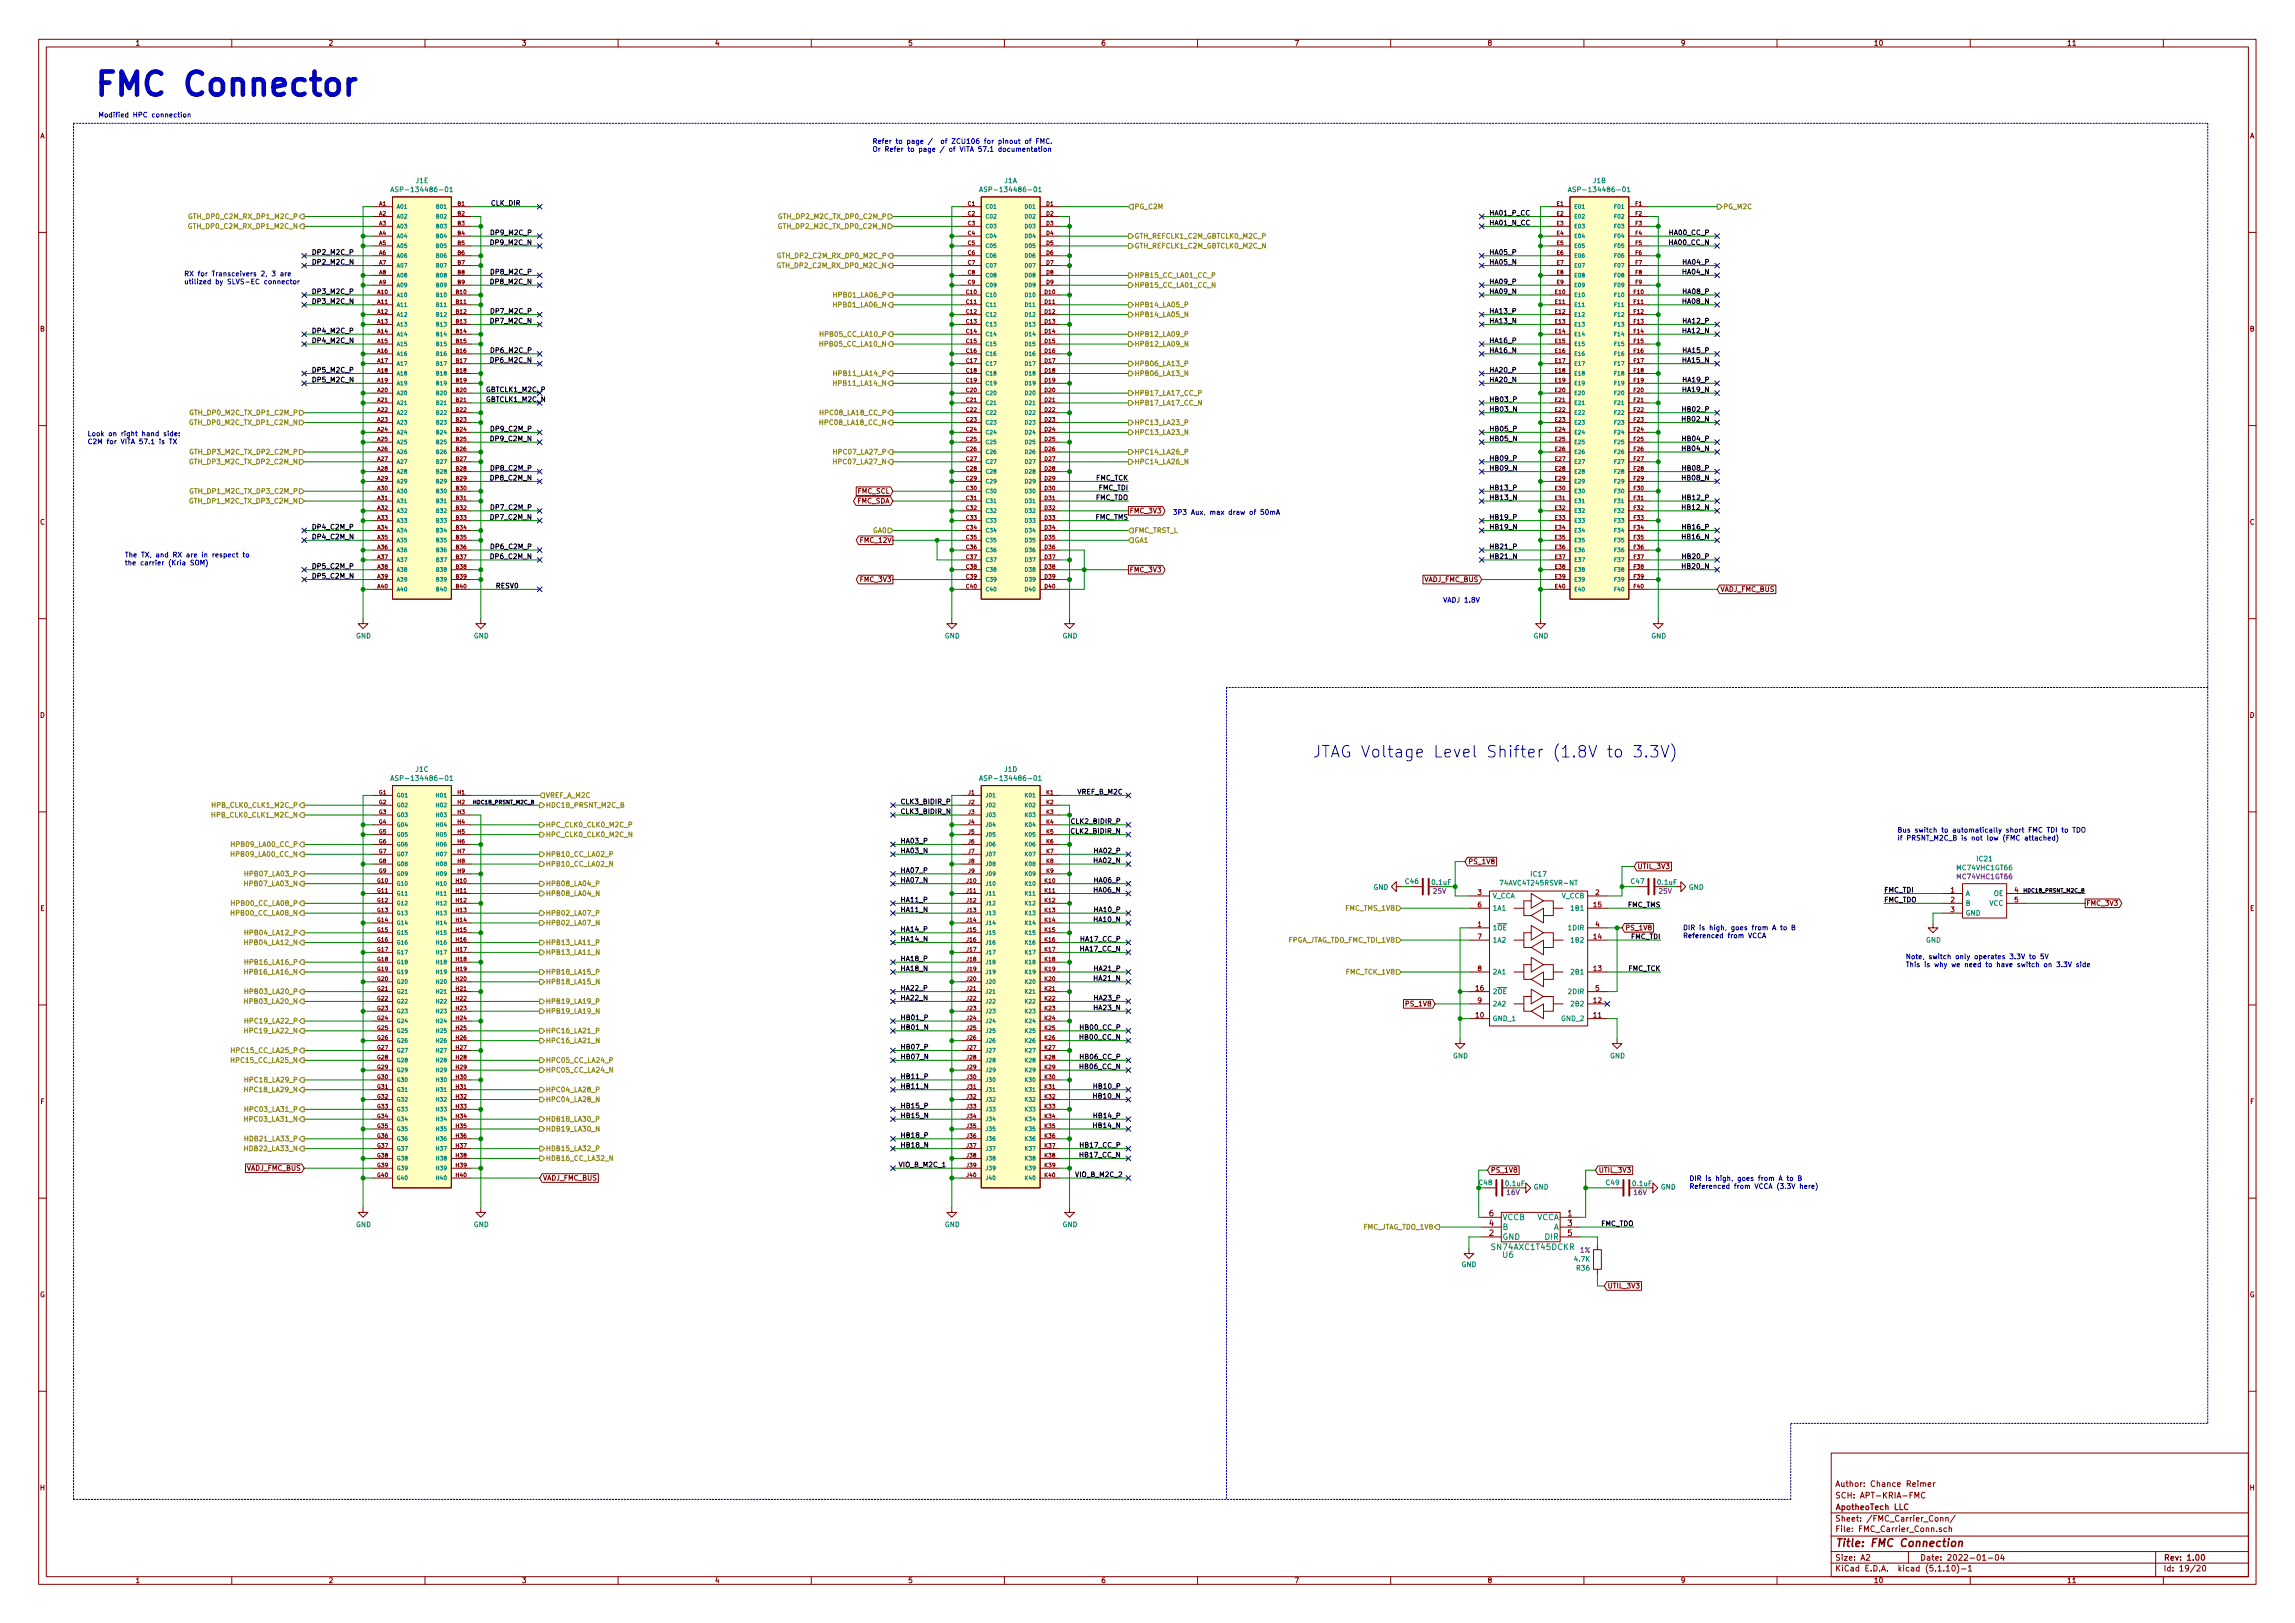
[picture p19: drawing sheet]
<svg xmlns="http://www.w3.org/2000/svg" width="594mm" height="420mm" viewBox="0 0 594 420" stroke-linecap="round" stroke-linejoin="round" font-family="sans-serif">
<defs><g id="words">
<text font-size="8.3" fill="#0000c2" x="24.1" y="24.8">FMC Connector</text>
<text font-size="4.2" fill="#0000c2" x="339.7" y="196.1">JTAG Voltage Level Shifter (1.8V to 3.3V)</text>
<text font-size="2.8" fill="#840000" x="475" y="400.4">Title: FMC Connection</text>
<g font-size="2.1" fill="#840000">
<text x="385.5" y="317.4">4</text>
<text x="385.5" y="314.9">6</text>
<text x="405.8" y="314.9">1</text>
<text x="405.8" y="317.4">3</text>
<text x="385.5" y="320">2</text>
<text x="405.8" y="320">5</text>
<text x="475" y="387.9">SCH: APT-KRIA-FMC</text>
<text x="475" y="384.9">Author: Chance Reimer</text>
<text x="475" y="393.9">Sheet: /FMC_Carrier_Conn/</text>
<text x="475" y="390.9">ApotheoTech LLC</text>
<text x="475" y="396.6">File: FMC_Carrier_Conn.sch</text>
<text x="475" y="406.8">KiCad E.D.A. kicad (5.1.10)-1</text>
<text x="475" y="404">Size: A2</text>
<text x="497" y="404">Date: 2022-01-04</text>
<text x="560" y="404">Rev: 1.00</text>
<text x="560" y="406.8">Id: 19/20</text>
</g>
<g font-size="2.1" fill="#008484">
<text x="388.9" y="315.9">VCCB</text>
<text x="397.7" y="315.9">VCCA</text>
<text x="386.4" y="323.6">SN74AXC1T45DCKR</text>
<text x="388.9" y="320.9">GND</text>
<text x="388.9" y="318.4">B</text>
<text x="400" y="320.9">DIR</text>
<text x="402.1" y="318.4">A</text>
<text x="389.1" y="325.6">U6</text>
</g>
<g font-size="1.8" fill="#840000">
<text x="35" y="11.8">1</text>
<text x="85" y="11.8">2</text>
<text x="135" y="11.8">3</text>
<text x="185" y="11.8">4</text>
<text x="235" y="11.8">5</text>
<text x="285" y="11.8">6</text>
<text x="335" y="11.8">7</text>
<text x="385" y="11.8">8</text>
<text x="435" y="11.8">9</text>
<text x="485" y="11.8">10</text>
<text x="535" y="11.8">11</text>
<text x="10.4" y="35.8">A</text>
<text x="582.4" y="35.8">A</text>
<text x="10.4" y="85.8">B</text>
<text x="582.4" y="85.8">B</text>
<text x="221.8" y="130.3">FMC_SDA</text>
<text x="222" y="127.8">FMC_SCL</text>
<text x="10.4" y="135.8">C</text>
<text x="292.4" y="132.9">FMC_3V3</text>
<text x="582.4" y="135.8">C</text>
<text x="222.9" y="140.5">FMC_12V</text>
<text x="292.4" y="148.1">FMC_3V3</text>
<text x="222.9" y="150.7">FMC_3V3</text>
<text x="368.5" y="150.7">VADJ_FMC_BUS</text>
<text x="445.3" y="153.2">VADJ_FMC_BUS</text>
<text x="10.4" y="185.8">D</text>
<text x="582.4" y="185.8">D</text>
<text x="380" y="223.7">PS_1V8</text>
<text x="423.8" y="225">UTIL_3V3</text>
<text x="382.5" y="231.7">3</text>
<text x="413" y="231.7">2</text>
<text x="505" y="231.1">1</text>
<text x="505" y="233.6">2</text>
<text x="521.5" y="231.1">4</text>
<text x="521.5" y="233.6">5</text>
<text x="10.4" y="235.8">E</text>
<text x="382.5" y="239.9">1</text>
<text x="382.5" y="234.9">6</text>
<text x="412.5" y="234.9">15</text>
<text x="413" y="239.9">4</text>
<text x="505" y="236.1">3</text>
<text x="540" y="234.5">FMC_3V3</text>
<text x="582.4" y="235.8">E</text>
<text x="382.5" y="243.1">7</text>
<text x="412.5" y="243.1">14</text>
<text x="420.6" y="240.8">PS_1V8</text>
<text x="382.5" y="251.4">8</text>
<text x="412.5" y="251.4">13</text>
<text x="382.1" y="256.5">16</text>
<text x="413" y="256.5">5</text>
<text x="364.2" y="260.5">PS_1V8</text>
<text x="382.1" y="263.4">10</text>
<text x="382.5" y="259.6">9</text>
<text x="412.5" y="263.4">11</text>
<text x="412.5" y="259.6">12</text>
<text x="10.5" y="285.8">F</text>
<text x="582.5" y="285.8">F</text>
<text x="63.7" y="303.1">VADJ_FMC_BUS</text>
<text x="140.5" y="305.6">VADJ_FMC_BUS</text>
<text x="385.9" y="303.6">PS_1V8</text>
<text x="413.8" y="303.6">UTIL_3V3</text>
<text x="10.3" y="335.8">G</text>
<text x="416.1" y="333.5">UTIL_3V3</text>
<text x="582.3" y="335.8">G</text>
<text x="10.4" y="385.8">H</text>
<text x="582.4" y="385.8">H</text>
<text x="35" y="409.8">1</text>
<text x="85" y="409.8">2</text>
<text x="135" y="409.8">3</text>
<text x="185" y="409.8">4</text>
<text x="235" y="409.8">5</text>
<text x="285" y="409.8">6</text>
<text x="335" y="409.8">7</text>
<text x="385" y="409.8">8</text>
<text x="435" y="409.8">9</text>
<text x="485" y="409.8">10</text>
<text x="535" y="409.8">11</text>
</g>
<g font-size="1.8" fill="#0000c2">
<text x="25.4" y="30.4">Modified HPC connection</text>
<text x="225.8" y="37.2">Refer to page / of ZCU106 for pinout of FMC.</text>
<text x="225.8" y="39.3">Or Refer to page / of VITA 57.1 documentation</text>
<text x="47.6" y="71.5">RX for Transceivers 2, 3 are</text>
<text x="47.6" y="73.6">utilized by SLVS-EC connector</text>
<text x="22.6" y="112.9">Look on right hand side:</text>
<text x="22.6" y="115">C2M for VITA 57.1 is TX</text>
<text x="303.5" y="133.3">3P3 Aux, max draw of 50mA</text>
<text x="32.3" y="144.3">The TX, and RX are in respect to</text>
<text x="32.3" y="146.3">the carrier (Kria SOM)</text>
<text x="373.5" y="156">VADJ 1.8V</text>
<text x="491.1" y="215.5">Bus switch to automatically short FMC TDI to TDO</text>
<text x="491.1" y="217.6">if PRSNT_M2C_B is not low (FMC attached)</text>
<text x="435.6" y="240.8">DIR is high, goes from A to B</text>
<text x="435.6" y="242.9">Referenced from VCCA</text>
<text x="493.3" y="248.3">Note, switch only operates 3.3V to 5V</text>
<text x="493.3" y="250.4">This is why we need to have switch on 3.3V side</text>
<text x="437.3" y="305.7">DIR is high, goes from A to B</text>
<text x="437.3" y="307.8">Referenced from VCCA (3.3V here)</text>
</g>
<g font-size="1.8" fill="#008484">
<text x="107.6" y="47.4">J1E</text>
<text x="260" y="47.4">J1A</text>
<text x="412.4" y="47.4">J1B</text>
<text x="102.9" y="49.7">ASP-134486-01</text>
<text x="255.3" y="49.7">ASP-134486-01</text>
<text x="407.7" y="49.7">ASP-134486-01</text>
<text x="92.2" y="165.3">GND</text>
<text x="122.6" y="165.3">GND</text>
<text x="244.6" y="165.3">GND</text>
<text x="275" y="165.3">GND</text>
<text x="397" y="165.3">GND</text>
<text x="427.4" y="165.3">GND</text>
<text x="102.9" y="202.1">ASP-134486-01</text>
<text x="107.6" y="199.8">J1C</text>
<text x="255.3" y="202.1">ASP-134486-01</text>
<text x="260" y="199.8">J1D</text>
<text x="396.4" y="226.9">IC17</text>
<text x="506.8" y="225.3">MC74VHC1GT66</text>
<text x="511.9" y="223">IC21</text>
<text x="355.5" y="230.3">GND</text>
<text x="363.9" y="228.8">C46</text>
<text x="370.8" y="229.1">0.1uF</text>
<text x="386.3" y="232.6">V_CCA</text>
<text x="389" y="229.2">74AVC4T245RSVR-NT</text>
<text x="404.2" y="232.6">V_CCB</text>
<text x="422.3" y="228.8">C47</text>
<text x="437.1" y="230.3">GND</text>
<text x="508.8" y="231.9">A</text>
<text x="516.1" y="231.9">OE</text>
<text x="386.3" y="235.8">1A1</text>
<text x="407" y="235.8">1B1</text>
<text x="508.8" y="234.5">B</text>
<text x="508.8" y="237">GND</text>
<text x="514.9" y="234.5">VCC</text>
<text x="386.3" y="240.8">1OE</text>
<text x="386.3" y="244">1A2</text>
<text x="406.2" y="240.8">1DIR</text>
<text x="407" y="244">1B2</text>
<text x="498.6" y="244">GND</text>
<text x="386.3" y="257.3">2OE</text>
<text x="386.3" y="252.3">2A1</text>
<text x="406.2" y="257.3">2DIR</text>
<text x="407" y="252.3">2B1</text>
<text x="386.3" y="260.5">2A2</text>
<text x="407" y="260.5">2B2</text>
<text x="386.3" y="264.3">GND_1</text>
<text x="404.3" y="264.3">GND_2</text>
<text x="376.1" y="274">GND</text>
<text x="416.8" y="274">GND</text>
<text x="382.9" y="306.8">C48</text>
<text x="389.8" y="307.1">0.1uF</text>
<text x="397" y="307.9">GND</text>
<text x="415.8" y="306.8">C49</text>
<text x="422.7" y="307.1">0.1uF</text>
<text x="429.9" y="307.9">GND</text>
<text x="92.2" y="317.7">GND</text>
<text x="122.6" y="317.7">GND</text>
<text x="244.6" y="317.7">GND</text>
<text x="275" y="317.7">GND</text>
<text x="378.3" y="328">GND</text>
<text x="407.6" y="326.6">4.7K</text>
<text x="408.2" y="328.9">R36</text>
</g>
<g font-size="1.8">
<text x="127" y="53.3">CLK_DIR</text>
<text x="385.4" y="58.3">HA01_N_CC</text>
<text x="385.4" y="55.8">HA01_P_CC</text>
<text x="80.6" y="66">DP2_M2C_P</text>
<text x="127.4" y="63.4">DP9_M2C_N</text>
<text x="127.5" y="60.9">DP9_M2C_P</text>
<text x="385.4" y="66">HA05_P</text>
<text x="432.3" y="63.4">HA00_CC_N</text>
<text x="432.4" y="60.9">HA00_CC_P</text>
<text x="80.6" y="68.5">DP2_M2C_N</text>
<text x="127.5" y="71">DP8_M2C_P</text>
<text x="385.4" y="68.5">HA05_N</text>
<text x="435.8" y="71">HA04_N</text>
<text x="435.9" y="68.5">HA04_P</text>
<text x="80.6" y="76.1">DP3_M2C_P</text>
<text x="127.4" y="73.6">DP8_M2C_N</text>
<text x="385.4" y="76.1">HA09_N</text>
<text x="385.4" y="73.6">HA09_P</text>
<text x="435.9" y="76.1">HA08_P</text>
<text x="80.6" y="78.7">DP3_M2C_N</text>
<text x="127.4" y="83.7">DP7_M2C_N</text>
<text x="127.5" y="81.2">DP7_M2C_P</text>
<text x="385.4" y="83.7">HA13_N</text>
<text x="385.4" y="81.2">HA13_P</text>
<text x="435.8" y="78.7">HA08_N</text>
<text x="435.9" y="83.7">HA12_P</text>
<text x="80.6" y="86.3">DP4_M2C_P</text>
<text x="80.6" y="88.8">DP4_M2C_N</text>
<text x="385.4" y="88.8">HA16_P</text>
<text x="435.8" y="86.3">HA12_N</text>
<text x="127.4" y="93.9">DP6_M2C_N</text>
<text x="127.5" y="91.4">DP6_M2C_P</text>
<text x="385.4" y="91.4">HA16_N</text>
<text x="435.8" y="93.9">HA15_N</text>
<text x="435.9" y="91.4">HA15_P</text>
<text x="80.6" y="96.4">DP5_M2C_P</text>
<text x="80.6" y="99">DP5_M2C_N</text>
<text x="125.7" y="101.5">GBTCLK1_M2C_P</text>
<text x="385.4" y="99">HA20_N</text>
<text x="385.4" y="96.4">HA20_P</text>
<text x="435.8" y="101.5">HA19_N</text>
<text x="435.9" y="99">HA19_P</text>
<text x="125.7" y="104.1">GBTCLK1_M2C_N</text>
<text x="385.4" y="106.6">HB03_N</text>
<text x="385.4" y="104.1">HB03_P</text>
<text x="435.9" y="106.6">HB02_P</text>
<text x="127.5" y="111.7">DP9_C2M_P</text>
<text x="385.4" y="111.7">HB05_P</text>
<text x="435.8" y="109.1">HB02_N</text>
<text x="127.4" y="114.2">DP9_C2M_N</text>
<text x="385.4" y="119.3">HB09_P</text>
<text x="385.4" y="114.2">HB05_N</text>
<text x="435.8" y="116.8">HB04_N</text>
<text x="435.9" y="114.2">HB04_P</text>
<text x="127.4" y="124.4">DP8_C2M_N</text>
<text x="127.5" y="121.8">DP8_C2M_P</text>
<text x="283.6" y="124.4">FMC_TCK</text>
<text x="385.4" y="121.8">HB09_N</text>
<text x="435.8" y="124.4">HB08_N</text>
<text x="435.9" y="121.8">HB08_P</text>
<text x="127.5" y="132">DP7_C2M_P</text>
<text x="283.5" y="129.5">FMC_TDO</text>
<text x="284.4" y="126.9">FMC_TDI</text>
<text x="385.4" y="129.5">HB13_N</text>
<text x="385.4" y="126.9">HB13_P</text>
<text x="435.8" y="132">HB12_N</text>
<text x="435.9" y="129.5">HB12_P</text>
<text x="80.6" y="137.1">DP4_C2M_P</text>
<text x="127.4" y="134.5">DP7_C2M_N</text>
<text x="283.5" y="134.5">FMC_TMS</text>
<text x="385.4" y="137.1">HB19_N</text>
<text x="385.4" y="134.5">HB19_P</text>
<text x="435.9" y="137.1">HB16_P</text>
<text x="80.6" y="139.6">DP4_C2M_N</text>
<text x="127.5" y="142.2">DP6_C2M_P</text>
<text x="385.4" y="142.2">HB21_P</text>
<text x="435.8" y="139.6">HB16_N</text>
<text x="80.6" y="149.8">DP5_C2M_N</text>
<text x="80.6" y="147.2">DP5_C2M_P</text>
<text x="127.4" y="144.7">DP6_C2M_N</text>
<text x="385.4" y="144.7">HB21_N</text>
<text x="435.8" y="147.2">HB20_N</text>
<text x="435.9" y="144.7">HB20_P</text>
<text x="128.3" y="152.3">RESV0</text>
<text x="233" y="208.2">CLK3_BIDIR_P</text>
<text x="279" y="205.7">VREF_B_M2C</text>
<text x="233" y="210.7">CLK3_BIDIR_N</text>
<text x="277.5" y="215.8">CLK2_BIDIR_N</text>
<text x="277.6" y="213.3">CLK2_BIDIR_P</text>
<text x="233" y="220.9">HA03_N</text>
<text x="233" y="218.4">HA03_P</text>
<text x="283.5" y="220.9">HA02_P</text>
<text x="233" y="226">HA07_P</text>
<text x="283.4" y="223.4">HA02_N</text>
<text x="233" y="233.6">HA11_P</text>
<text x="233" y="228.5">HA07_N</text>
<text x="283.4" y="231.1">HA06_N</text>
<text x="283.5" y="228.5">HA06_P</text>
<text x="487.7" y="233.6">FMC_TDO</text>
<text x="487.7" y="231.1">FMC_TDI</text>
<text x="233" y="236.1">HA11_N</text>
<text x="283.4" y="238.7">HA10_N</text>
<text x="283.5" y="236.1">HA10_P</text>
<text x="421.3" y="234.9">FMC_TMS</text>
<text x="233" y="243.8">HA14_N</text>
<text x="233" y="241.2">HA14_P</text>
<text x="280" y="243.8">HA17_CC_P</text>
<text x="422.2" y="243.1">FMC_TDI</text>
<text x="233" y="251.4">HA18_N</text>
<text x="233" y="248.8">HA18_P</text>
<text x="279.9" y="246.3">HA17_CC_N</text>
<text x="283.5" y="251.4">HA21_P</text>
<text x="421.4" y="251.4">FMC_TCK</text>
<text x="233" y="256.5">HA22_P</text>
<text x="283.4" y="253.9">HA21_N</text>
<text x="233" y="259">HA22_N</text>
<text x="283.4" y="261.5">HA23_N</text>
<text x="283.5" y="259">HA23_P</text>
<text x="233" y="266.6">HB01_N</text>
<text x="233" y="264.1">HB01_P</text>
<text x="279.9" y="269.2">HB00_CC_N</text>
<text x="280" y="266.6">HB00_CC_P</text>
<text x="233" y="274.2">HB07_N</text>
<text x="233" y="271.7">HB07_P</text>
<text x="280" y="274.2">HB06_CC_P</text>
<text x="233" y="281.9">HB11_N</text>
<text x="233" y="279.3">HB11_P</text>
<text x="279.9" y="276.8">HB06_CC_N</text>
<text x="283.5" y="281.9">HB10_P</text>
<text x="233" y="286.9">HB15_P</text>
<text x="283.4" y="284.4">HB10_N</text>
<text x="233" y="289.5">HB15_N</text>
<text x="283.4" y="292">HB14_N</text>
<text x="283.5" y="289.5">HB14_P</text>
<text x="233" y="294.6">HB18_P</text>
<text x="233" y="297.1">HB18_N</text>
<text x="279.9" y="299.6">HB17_CC_N</text>
<text x="280" y="297.1">HB17_CC_P</text>
<text x="232.5" y="302.2">VIO_B_M2C_1</text>
<text x="278.7" y="304.7">VIO_B_M2C_2</text>
<text x="414.4" y="317.4">FMC_TDO</text>
</g>
<g font-size="1.8" fill="#848400">
<text x="49.5" y="59.2">GTH_DP0_C2M_RX_DP1_M2C_N</text>
<text x="49.6" y="56.7">GTH_DP0_C2M_RX_DP1_M2C_P</text>
<text x="202.1" y="59.2">GTH_DP2_M2C_TX_DP0_C2M_N</text>
<text x="202.2" y="56.7">GTH_DP2_M2C_TX_DP0_C2M_P</text>
<text x="293.6" y="54.1">PG_C2M</text>
<text x="446" y="54.1">PG_M2C</text>
<text x="293.6" y="61.8">GTH_REFCLK1_C2M_GBTCLK0_M2C_P</text>
<text x="293.6" y="64.3">GTH_REFCLK1_C2M_GBTCLK0_M2C_N</text>
<text x="201.9" y="69.4">GTH_DP2_C2M_RX_DP0_M2C_N</text>
<text x="202" y="66.8">GTH_DP2_C2M_RX_DP0_M2C_P</text>
<text x="293.6" y="71.9">HPB15_CC_LA01_CC_P</text>
<text x="216.4" y="77">HPB01_LA06_P</text>
<text x="293.6" y="74.5">HPB15_CC_LA01_CC_N</text>
<text x="216.4" y="79.5">HPB01_LA06_N</text>
<text x="293.6" y="79.5">HPB14_LA05_P</text>
<text x="293.6" y="82.1">HPB14_LA05_N</text>
<text x="212.8" y="89.7">HPB05_CC_LA10_N</text>
<text x="212.9" y="87.2">HPB05_CC_LA10_P</text>
<text x="293.6" y="87.2">HPB12_LA09_P</text>
<text x="293.6" y="89.7">HPB12_LA09_N</text>
<text x="293.6" y="94.8">HPB06_LA13_P</text>
<text x="216.4" y="99.9">HPB11_LA14_N</text>
<text x="216.4" y="97.3">HPB11_LA14_P</text>
<text x="293.6" y="97.3">HPB06_LA13_N</text>
<text x="49.8" y="107.5">GTH_DP0_M2C_TX_DP1_C2M_P</text>
<text x="212.9" y="107.5">HPC08_LA18_CC_P</text>
<text x="293.6" y="102.4">HPB17_LA17_CC_P</text>
<text x="293.6" y="104.9">HPB17_LA17_CC_N</text>
<text x="49.7" y="110">GTH_DP0_M2C_TX_DP1_C2M_N</text>
<text x="212.8" y="110">HPC08_LA18_CC_N</text>
<text x="293.6" y="110">HPC13_LA23_P</text>
<text x="293.6" y="112.6">HPC13_LA23_N</text>
<text x="49.8" y="117.6">GTH_DP3_M2C_TX_DP2_C2M_P</text>
<text x="216.4" y="117.6">HPC07_LA27_P</text>
<text x="293.6" y="117.6">HPC14_LA26_P</text>
<text x="49.7" y="120.2">GTH_DP3_M2C_TX_DP2_C2M_N</text>
<text x="216.4" y="120.2">HPC07_LA27_N</text>
<text x="293.6" y="120.2">HPC14_LA26_N</text>
<text x="49.7" y="130.3">GTH_DP1_M2C_TX_DP3_C2M_N</text>
<text x="49.8" y="127.8">GTH_DP1_M2C_TX_DP3_C2M_P</text>
<text x="226" y="138">GA0</text>
<text x="293.6" y="138">FMC_TRST_L</text>
<text x="293.6" y="140.5">GA1</text>
<text x="55.4" y="209.1">HPB_CLK0_CLK1_M2C_P</text>
<text x="141.2" y="209.1">HDC18_PRSNT_M2C_B</text>
<text x="141.2" y="206.5">VREF_A_M2C</text>
<text x="55.3" y="211.6">HPB_CLK0_CLK1_M2C_N</text>
<text x="141.2" y="214.2">HPC_CLK0_CLK0_M2C_P</text>
<text x="60.4" y="221.8">HPB09_LA00_CC_N</text>
<text x="60.5" y="219.2">HPB09_LA00_CC_P</text>
<text x="141.2" y="216.7">HPC_CLK0_CLK0_M2C_N</text>
<text x="141.2" y="221.8">HPB10_CC_LA02_P</text>
<text x="64" y="226.9">HPB07_LA03_P</text>
<text x="141.2" y="224.3">HPB10_CC_LA02_N</text>
<text x="64" y="229.4">HPB07_LA03_N</text>
<text x="141.2" y="231.9">HPB08_LA04_N</text>
<text x="141.2" y="229.4">HPB08_LA04_P</text>
<text x="60.4" y="237">HPB00_CC_LA08_N</text>
<text x="60.5" y="234.5">HPB00_CC_LA08_P</text>
<text x="141.2" y="239.6">HPB02_LA07_N</text>
<text x="141.2" y="237">HPB02_LA07_P</text>
<text x="348.5" y="235.8">FMC_TMS_1V8</text>
<text x="64" y="244.6">HPB04_LA12_N</text>
<text x="64" y="242.1">HPB04_LA12_P</text>
<text x="141.2" y="244.6">HPB13_LA11_P</text>
<text x="333.1" y="244">FPGA_JTAG_TDO_FMC_TDI_1V8</text>
<text x="64" y="249.7">HPB16_LA16_P</text>
<text x="141.2" y="247.2">HPB13_LA11_N</text>
<text x="64" y="252.3">HPB16_LA16_N</text>
<text x="64" y="257.3">HPB03_LA20_P</text>
<text x="141.2" y="252.3">HPB18_LA15_P</text>
<text x="141.2" y="254.8">HPB18_LA15_N</text>
<text x="348.6" y="252.3">FMC_TCK_1V8</text>
<text x="64" y="259.9">HPB03_LA20_N</text>
<text x="141.2" y="259.9">HPB19_LA19_P</text>
<text x="141.2" y="262.4">HPB19_LA19_N</text>
<text x="64" y="267.5">HPC19_LA22_N</text>
<text x="64" y="265">HPC19_LA22_P</text>
<text x="141.2" y="267.5">HPC16_LA21_P</text>
<text x="60.4" y="275.1">HPC15_CC_LA25_N</text>
<text x="60.5" y="272.6">HPC15_CC_LA25_P</text>
<text x="141.2" y="270">HPC16_LA21_N</text>
<text x="141.2" y="275.1">HPC05_CC_LA24_P</text>
<text x="64" y="280.2">HPC18_LA29_P</text>
<text x="141.2" y="277.7">HPC05_CC_LA24_N</text>
<text x="64" y="282.7">HPC18_LA29_N</text>
<text x="64" y="287.8">HPC03_LA31_P</text>
<text x="141.2" y="282.7">HPC04_LA28_P</text>
<text x="141.2" y="285.3">HPC04_LA28_N</text>
<text x="64" y="290.4">HPC03_LA31_N</text>
<text x="141.2" y="290.4">HDB18_LA30_P</text>
<text x="141.2" y="292.9">HDB19_LA30_N</text>
<text x="63.9" y="298">HDB22_LA33_N</text>
<text x="64" y="295.4">HDB21_LA33_P</text>
<text x="141.2" y="298">HDB15_LA32_P</text>
<text x="141.2" y="300.5">HDB16_CC_LA32_N</text>
<text x="352.7" y="318.3">FMC_JTAG_TDO_1V8</text>
</g>
<g font-size="1.8" fill="#840084">
<text x="506.8" y="227.6">MC74VHC1GT66</text>
<text x="371" y="231.4">25V</text>
<text x="429.5" y="231.4">25V</text>
<text x="409" y="324.3">1%</text>
</g>
<g font-size="1.8" fill="#008400">
<text x="429.2" y="229.1">0.1uF</text>
<text x="390.1" y="309.3">16V</text>
<text x="423" y="309.3">16V</text>
</g>
<g font-size="1.4" fill="#840000">
<text x="98.2" y="53.3">A1</text>
<text x="118.5" y="53.3">B1</text>
<text x="250.6" y="53.3">C1</text>
<text x="270.9" y="53.3">D1</text>
<text x="403" y="53.3">E1</text>
<text x="423.4" y="53.3">F1</text>
<text x="98.2" y="55.8">A2</text>
<text x="98.2" y="58.3">A3</text>
<text x="118.5" y="55.8">B2</text>
<text x="118.5" y="58.3">B3</text>
<text x="250.6" y="55.8">C2</text>
<text x="250.6" y="58.3">C3</text>
<text x="270.9" y="55.8">D2</text>
<text x="270.9" y="58.3">D3</text>
<text x="403" y="55.8">E2</text>
<text x="403" y="58.3">E3</text>
<text x="423.4" y="55.8">F2</text>
<text x="423.4" y="58.3">F3</text>
<text x="98.2" y="60.9">A4</text>
<text x="98.2" y="63.4">A5</text>
<text x="98.2" y="66">A6</text>
<text x="118.5" y="60.9">B4</text>
<text x="118.5" y="63.4">B5</text>
<text x="118.5" y="66">B6</text>
<text x="250.6" y="60.9">C4</text>
<text x="250.6" y="63.4">C5</text>
<text x="250.6" y="66">C6</text>
<text x="270.9" y="60.9">D4</text>
<text x="270.9" y="63.4">D5</text>
<text x="270.9" y="66">D6</text>
<text x="403" y="60.9">E4</text>
<text x="403" y="63.4">E5</text>
<text x="403" y="66">E6</text>
<text x="423.4" y="60.9">F4</text>
<text x="423.4" y="63.4">F5</text>
<text x="423.4" y="66">F6</text>
<text x="98.2" y="68.5">A7</text>
<text x="98.2" y="71">A8</text>
<text x="118.5" y="68.5">B7</text>
<text x="118.5" y="71">B8</text>
<text x="250.6" y="68.5">C7</text>
<text x="250.6" y="71">C8</text>
<text x="270.9" y="68.5">D7</text>
<text x="270.9" y="71">D8</text>
<text x="403" y="68.5">E7</text>
<text x="403" y="71">E8</text>
<text x="423.4" y="68.5">F7</text>
<text x="423.4" y="71">F8</text>
<text x="97.8" y="76.1">A10</text>
<text x="98.2" y="73.6">A9</text>
<text x="118.1" y="76.1">B10</text>
<text x="118.5" y="73.6">B9</text>
<text x="250.2" y="76.1">C10</text>
<text x="250.6" y="73.6">C9</text>
<text x="270.5" y="76.1">D10</text>
<text x="270.9" y="73.6">D9</text>
<text x="402.6" y="76.1">E10</text>
<text x="403" y="73.6">E9</text>
<text x="423" y="76.1">F10</text>
<text x="423.4" y="73.6">F9</text>
<text x="97.8" y="78.7">A11</text>
<text x="97.8" y="81.2">A12</text>
<text x="97.8" y="83.7">A13</text>
<text x="118.1" y="78.7">B11</text>
<text x="118.1" y="81.2">B12</text>
<text x="118.1" y="83.7">B13</text>
<text x="250.2" y="78.7">C11</text>
<text x="250.2" y="81.2">C12</text>
<text x="250.2" y="83.7">C13</text>
<text x="270.5" y="78.7">D11</text>
<text x="270.5" y="81.2">D12</text>
<text x="270.5" y="83.7">D13</text>
<text x="402.6" y="78.7">E11</text>
<text x="402.6" y="81.2">E12</text>
<text x="402.6" y="83.7">E13</text>
<text x="423" y="78.7">F11</text>
<text x="423" y="81.2">F12</text>
<text x="423" y="83.7">F13</text>
<text x="97.8" y="86.3">A14</text>
<text x="97.8" y="88.8">A15</text>
<text x="118.1" y="86.3">B14</text>
<text x="118.1" y="88.8">B15</text>
<text x="250.2" y="86.3">C14</text>
<text x="250.2" y="88.8">C15</text>
<text x="270.5" y="86.3">D14</text>
<text x="270.5" y="88.8">D15</text>
<text x="402.6" y="86.3">E14</text>
<text x="402.6" y="88.8">E15</text>
<text x="423" y="86.3">F14</text>
<text x="423" y="88.8">F15</text>
<text x="97.8" y="91.4">A16</text>
<text x="97.8" y="93.9">A17</text>
<text x="118.1" y="91.4">B16</text>
<text x="118.1" y="93.9">B17</text>
<text x="250.2" y="91.4">C16</text>
<text x="250.2" y="93.9">C17</text>
<text x="270.5" y="91.4">D16</text>
<text x="270.5" y="93.9">D17</text>
<text x="402.6" y="91.4">E16</text>
<text x="402.6" y="93.9">E17</text>
<text x="423" y="91.4">F16</text>
<text x="423" y="93.9">F17</text>
<text x="97.8" y="96.4">A18</text>
<text x="97.8" y="99">A19</text>
<text x="97.8" y="101.5">A20</text>
<text x="118.1" y="96.4">B18</text>
<text x="118.1" y="99">B19</text>
<text x="118.1" y="101.5">B20</text>
<text x="250.2" y="96.4">C18</text>
<text x="250.2" y="99">C19</text>
<text x="250.2" y="101.5">C20</text>
<text x="270.5" y="96.4">D18</text>
<text x="270.5" y="99">D19</text>
<text x="270.5" y="101.5">D20</text>
<text x="402.6" y="96.4">E18</text>
<text x="402.6" y="99">E19</text>
<text x="402.6" y="101.5">E20</text>
<text x="423" y="96.4">F18</text>
<text x="423" y="99">F19</text>
<text x="423" y="101.5">F20</text>
<text x="97.8" y="104.1">A21</text>
<text x="97.8" y="106.6">A22</text>
<text x="118.1" y="104.1">B21</text>
<text x="118.1" y="106.6">B22</text>
<text x="250.2" y="104.1">C21</text>
<text x="250.2" y="106.6">C22</text>
<text x="270.5" y="104.1">D21</text>
<text x="270.5" y="106.6">D22</text>
<text x="402.6" y="104.1">E21</text>
<text x="402.6" y="106.6">E22</text>
<text x="423" y="104.1">F21</text>
<text x="423" y="106.6">F22</text>
<text x="97.8" y="109.1">A23</text>
<text x="97.8" y="111.7">A24</text>
<text x="118.1" y="109.1">B23</text>
<text x="118.1" y="111.7">B24</text>
<text x="250.2" y="109.1">C23</text>
<text x="250.2" y="111.7">C24</text>
<text x="270.5" y="109.1">D23</text>
<text x="270.5" y="111.7">D24</text>
<text x="402.6" y="109.1">E23</text>
<text x="402.6" y="111.7">E24</text>
<text x="423" y="109.1">F23</text>
<text x="423" y="111.7">F24</text>
<text x="97.8" y="114.2">A25</text>
<text x="97.8" y="116.8">A26</text>
<text x="97.8" y="119.3">A27</text>
<text x="118.1" y="114.2">B25</text>
<text x="118.1" y="116.8">B26</text>
<text x="118.1" y="119.3">B27</text>
<text x="250.2" y="114.2">C25</text>
<text x="250.2" y="116.8">C26</text>
<text x="250.2" y="119.3">C27</text>
<text x="270.5" y="114.2">D25</text>
<text x="270.5" y="116.8">D26</text>
<text x="270.5" y="119.3">D27</text>
<text x="402.6" y="114.2">E25</text>
<text x="402.6" y="116.8">E26</text>
<text x="402.6" y="119.3">E27</text>
<text x="423" y="114.2">F25</text>
<text x="423" y="116.8">F26</text>
<text x="423" y="119.3">F27</text>
<text x="97.8" y="121.8">A28</text>
<text x="97.8" y="124.4">A29</text>
<text x="118.1" y="121.8">B28</text>
<text x="118.1" y="124.4">B29</text>
<text x="250.2" y="121.8">C28</text>
<text x="250.2" y="124.4">C29</text>
<text x="270.5" y="121.8">D28</text>
<text x="270.5" y="124.4">D29</text>
<text x="402.6" y="121.8">E28</text>
<text x="402.6" y="124.4">E29</text>
<text x="423" y="121.8">F28</text>
<text x="423" y="124.4">F29</text>
<text x="97.8" y="126.9">A30</text>
<text x="97.8" y="129.5">A31</text>
<text x="97.8" y="132">A32</text>
<text x="118.1" y="126.9">B30</text>
<text x="118.1" y="129.5">B31</text>
<text x="118.1" y="132">B32</text>
<text x="250.2" y="126.9">C30</text>
<text x="250.2" y="129.5">C31</text>
<text x="250.2" y="132">C32</text>
<text x="270.5" y="126.9">D30</text>
<text x="270.5" y="129.5">D31</text>
<text x="270.5" y="132">D32</text>
<text x="402.6" y="126.9">E30</text>
<text x="402.6" y="129.5">E31</text>
<text x="402.6" y="132">E32</text>
<text x="423" y="126.9">F30</text>
<text x="423" y="129.5">F31</text>
<text x="423" y="132">F32</text>
<text x="97.8" y="134.5">A33</text>
<text x="97.8" y="137.1">A34</text>
<text x="118.1" y="134.5">B33</text>
<text x="118.1" y="137.1">B34</text>
<text x="250.2" y="134.5">C33</text>
<text x="250.2" y="137.1">C34</text>
<text x="270.5" y="134.5">D33</text>
<text x="270.5" y="137.1">D34</text>
<text x="402.6" y="134.5">E33</text>
<text x="402.6" y="137.1">E34</text>
<text x="423" y="134.5">F33</text>
<text x="423" y="137.1">F34</text>
<text x="97.8" y="139.6">A35</text>
<text x="97.8" y="142.2">A36</text>
<text x="118.1" y="139.6">B35</text>
<text x="118.1" y="142.2">B36</text>
<text x="250.2" y="139.6">C35</text>
<text x="250.2" y="142.2">C36</text>
<text x="270.5" y="139.6">D35</text>
<text x="270.5" y="142.2">D36</text>
<text x="402.6" y="139.6">E35</text>
<text x="402.6" y="142.2">E36</text>
<text x="423" y="139.6">F35</text>
<text x="423" y="142.2">F36</text>
<text x="97.8" y="144.7">A37</text>
<text x="97.8" y="147.2">A38</text>
<text x="97.8" y="149.8">A39</text>
<text x="118.1" y="144.7">B37</text>
<text x="118.1" y="147.2">B38</text>
<text x="118.1" y="149.8">B39</text>
<text x="250.2" y="144.7">C37</text>
<text x="250.2" y="147.2">C38</text>
<text x="250.2" y="149.8">C39</text>
<text x="270.5" y="144.7">D37</text>
<text x="270.5" y="147.2">D38</text>
<text x="270.5" y="149.8">D39</text>
<text x="402.6" y="144.7">E37</text>
<text x="402.6" y="147.2">E38</text>
<text x="402.6" y="149.8">E39</text>
<text x="423" y="144.7">F37</text>
<text x="423" y="147.2">F38</text>
<text x="423" y="149.8">F39</text>
<text x="97.8" y="152.3">A40</text>
<text x="118.1" y="152.3">B40</text>
<text x="250.2" y="152.3">C40</text>
<text x="270.5" y="152.3">D40</text>
<text x="402.6" y="152.3">E40</text>
<text x="423" y="152.3">F40</text>
<text x="98.1" y="205.7">G1</text>
<text x="98.1" y="208.2">G2</text>
<text x="118.5" y="205.7">H1</text>
<text x="118.5" y="208.2">H2</text>
<text x="250.7" y="205.7">J1</text>
<text x="250.7" y="208.2">J2</text>
<text x="270.9" y="205.7">K1</text>
<text x="270.9" y="208.2">K2</text>
<text x="98.1" y="210.7">G3</text>
<text x="98.1" y="213.3">G4</text>
<text x="98.1" y="215.8">G5</text>
<text x="118.5" y="210.7">H3</text>
<text x="118.5" y="213.3">H4</text>
<text x="118.5" y="215.8">H5</text>
<text x="250.7" y="210.7">J3</text>
<text x="250.7" y="213.3">J4</text>
<text x="250.7" y="215.8">J5</text>
<text x="270.9" y="210.7">K3</text>
<text x="270.9" y="213.3">K4</text>
<text x="270.9" y="215.8">K5</text>
<text x="98.1" y="218.4">G6</text>
<text x="98.1" y="220.9">G7</text>
<text x="118.5" y="218.4">H6</text>
<text x="118.5" y="220.9">H7</text>
<text x="250.7" y="218.4">J6</text>
<text x="250.7" y="220.9">J7</text>
<text x="270.9" y="218.4">K6</text>
<text x="270.9" y="220.9">K7</text>
<text x="98.1" y="223.4">G8</text>
<text x="98.1" y="226">G9</text>
<text x="118.5" y="223.4">H8</text>
<text x="118.5" y="226">H9</text>
<text x="250.7" y="223.4">J8</text>
<text x="250.7" y="226">J9</text>
<text x="270.9" y="223.4">K8</text>
<text x="270.9" y="226">K9</text>
<text x="97.7" y="228.5">G10</text>
<text x="97.7" y="231.1">G11</text>
<text x="97.7" y="233.6">G12</text>
<text x="118.1" y="228.5">H10</text>
<text x="118.1" y="231.1">H11</text>
<text x="118.1" y="233.6">H12</text>
<text x="250.3" y="228.5">J10</text>
<text x="250.3" y="231.1">J11</text>
<text x="250.3" y="233.6">J12</text>
<text x="270.5" y="228.5">K10</text>
<text x="270.5" y="231.1">K11</text>
<text x="270.5" y="233.6">K12</text>
<text x="97.7" y="236.1">G13</text>
<text x="97.7" y="238.7">G14</text>
<text x="118.1" y="236.1">H13</text>
<text x="118.1" y="238.7">H14</text>
<text x="250.3" y="236.1">J13</text>
<text x="250.3" y="238.7">J14</text>
<text x="270.5" y="236.1">K13</text>
<text x="270.5" y="238.7">K14</text>
<text x="97.7" y="241.2">G15</text>
<text x="97.7" y="243.8">G16</text>
<text x="118.1" y="241.2">H15</text>
<text x="118.1" y="243.8">H16</text>
<text x="250.3" y="241.2">J15</text>
<text x="250.3" y="243.8">J16</text>
<text x="270.5" y="241.2">K15</text>
<text x="270.5" y="243.8">K16</text>
<text x="97.7" y="246.3">G17</text>
<text x="97.7" y="248.8">G18</text>
<text x="97.7" y="251.4">G19</text>
<text x="118.1" y="246.3">H17</text>
<text x="118.1" y="248.8">H18</text>
<text x="118.1" y="251.4">H19</text>
<text x="250.3" y="246.3">J17</text>
<text x="250.3" y="248.8">J18</text>
<text x="250.3" y="251.4">J19</text>
<text x="270.5" y="246.3">K17</text>
<text x="270.5" y="248.8">K18</text>
<text x="270.5" y="251.4">K19</text>
<text x="97.7" y="253.9">G20</text>
<text x="97.7" y="256.5">G21</text>
<text x="118.1" y="253.9">H20</text>
<text x="118.1" y="256.5">H21</text>
<text x="250.3" y="253.9">J20</text>
<text x="250.3" y="256.5">J21</text>
<text x="270.5" y="253.9">K20</text>
<text x="270.5" y="256.5">K21</text>
<text x="97.7" y="259">G22</text>
<text x="97.7" y="261.5">G23</text>
<text x="118.1" y="259">H22</text>
<text x="118.1" y="261.5">H23</text>
<text x="250.3" y="259">J22</text>
<text x="250.3" y="261.5">J23</text>
<text x="270.5" y="259">K22</text>
<text x="270.5" y="261.5">K23</text>
<text x="97.7" y="264.1">G24</text>
<text x="97.7" y="266.6">G25</text>
<text x="97.7" y="269.2">G26</text>
<text x="118.1" y="264.1">H24</text>
<text x="118.1" y="266.6">H25</text>
<text x="118.1" y="269.2">H26</text>
<text x="250.3" y="264.1">J24</text>
<text x="250.3" y="266.6">J25</text>
<text x="250.3" y="269.2">J26</text>
<text x="270.5" y="264.1">K24</text>
<text x="270.5" y="266.6">K25</text>
<text x="270.5" y="269.2">K26</text>
<text x="97.7" y="271.7">G27</text>
<text x="97.7" y="274.2">G28</text>
<text x="118.1" y="271.7">H27</text>
<text x="118.1" y="274.2">H28</text>
<text x="250.3" y="271.7">J27</text>
<text x="250.3" y="274.2">J28</text>
<text x="270.5" y="271.7">K27</text>
<text x="270.5" y="274.2">K28</text>
<text x="97.7" y="276.8">G29</text>
<text x="97.7" y="279.3">G30</text>
<text x="97.7" y="281.9">G31</text>
<text x="118.1" y="276.8">H29</text>
<text x="118.1" y="279.3">H30</text>
<text x="118.1" y="281.9">H31</text>
<text x="250.3" y="276.8">J29</text>
<text x="250.3" y="279.3">J30</text>
<text x="250.3" y="281.9">J31</text>
<text x="270.5" y="276.8">K29</text>
<text x="270.5" y="279.3">K30</text>
<text x="270.5" y="281.9">K31</text>
<text x="97.7" y="284.4">G32</text>
<text x="97.7" y="286.9">G33</text>
<text x="118.1" y="284.4">H32</text>
<text x="118.1" y="286.9">H33</text>
<text x="250.3" y="284.4">J32</text>
<text x="250.3" y="286.9">J33</text>
<text x="270.5" y="284.4">K32</text>
<text x="270.5" y="286.9">K33</text>
<text x="97.7" y="289.5">G34</text>
<text x="97.7" y="292">G35</text>
<text x="118.1" y="289.5">H34</text>
<text x="118.1" y="292">H35</text>
<text x="250.3" y="289.5">J34</text>
<text x="250.3" y="292">J35</text>
<text x="270.5" y="289.5">K34</text>
<text x="270.5" y="292">K35</text>
<text x="97.7" y="294.6">G36</text>
<text x="97.7" y="297.1">G37</text>
<text x="97.7" y="299.6">G38</text>
<text x="118.1" y="294.6">H36</text>
<text x="118.1" y="297.1">H37</text>
<text x="118.1" y="299.6">H38</text>
<text x="250.3" y="294.6">J36</text>
<text x="250.3" y="297.1">J37</text>
<text x="250.3" y="299.6">J38</text>
<text x="270.5" y="294.6">K36</text>
<text x="270.5" y="297.1">K37</text>
<text x="270.5" y="299.6">K38</text>
<text x="97.7" y="302.2">G39</text>
<text x="97.7" y="304.7">G40</text>
<text x="118.1" y="302.2">H39</text>
<text x="118.1" y="304.7">H40</text>
<text x="250.3" y="302.2">J39</text>
<text x="250.3" y="304.7">J40</text>
<text x="270.5" y="302.2">K39</text>
<text x="270.5" y="304.7">K40</text>
</g>
<g font-size="1.4" fill="#008484">
<text x="102.6" y="54">A01</text>
<text x="102.6" y="56.6">A02</text>
<text x="102.6" y="59.1">A03</text>
<text x="113.2" y="54">B01</text>
<text x="113.2" y="56.6">B02</text>
<text x="113.2" y="59.1">B03</text>
<text x="255" y="54">C01</text>
<text x="255" y="56.6">C02</text>
<text x="255" y="59.1">C03</text>
<text x="265.6" y="54">D01</text>
<text x="265.6" y="56.6">D02</text>
<text x="265.6" y="59.1">D03</text>
<text x="407.4" y="54">E01</text>
<text x="407.4" y="56.6">E02</text>
<text x="407.4" y="59.1">E03</text>
<text x="418.2" y="54">F01</text>
<text x="418.2" y="56.6">F02</text>
<text x="418.2" y="59.1">F03</text>
<text x="102.6" y="61.6">A04</text>
<text x="102.6" y="64.2">A05</text>
<text x="113.2" y="61.6">B04</text>
<text x="113.2" y="64.2">B05</text>
<text x="255" y="61.6">C04</text>
<text x="255" y="64.2">C05</text>
<text x="265.6" y="61.6">D04</text>
<text x="265.6" y="64.2">D05</text>
<text x="407.4" y="61.6">E04</text>
<text x="407.4" y="64.2">E05</text>
<text x="418.2" y="61.6">F04</text>
<text x="418.2" y="64.2">F05</text>
<text x="102.6" y="66.7">A06</text>
<text x="102.6" y="69.3">A07</text>
<text x="102.6" y="71.8">A08</text>
<text x="113.2" y="66.7">B06</text>
<text x="113.2" y="69.3">B07</text>
<text x="113.2" y="71.8">B08</text>
<text x="255" y="66.7">C06</text>
<text x="255" y="69.3">C07</text>
<text x="255" y="71.8">C08</text>
<text x="265.6" y="66.7">D06</text>
<text x="265.6" y="69.3">D07</text>
<text x="265.6" y="71.8">D08</text>
<text x="407.4" y="66.7">E06</text>
<text x="407.4" y="69.3">E07</text>
<text x="407.4" y="71.8">E08</text>
<text x="418.2" y="66.7">F06</text>
<text x="418.2" y="69.3">F07</text>
<text x="418.2" y="71.8">F08</text>
<text x="102.6" y="76.9">A10</text>
<text x="102.6" y="74.3">A09</text>
<text x="113.2" y="76.9">B10</text>
<text x="113.2" y="74.3">B09</text>
<text x="255" y="76.9">C10</text>
<text x="255" y="74.3">C09</text>
<text x="265.6" y="76.9">D10</text>
<text x="265.6" y="74.3">D09</text>
<text x="407.4" y="76.9">E10</text>
<text x="407.4" y="74.3">E09</text>
<text x="418.2" y="76.9">F10</text>
<text x="418.2" y="74.3">F09</text>
<text x="102.6" y="79.4">A11</text>
<text x="102.6" y="82">A12</text>
<text x="113.2" y="79.4">B11</text>
<text x="113.2" y="82">B12</text>
<text x="255" y="79.4">C11</text>
<text x="255" y="82">C12</text>
<text x="265.6" y="79.4">D11</text>
<text x="265.6" y="82">D12</text>
<text x="407.4" y="79.4">E11</text>
<text x="407.4" y="82">E12</text>
<text x="418.2" y="79.4">F11</text>
<text x="418.2" y="82">F12</text>
<text x="102.6" y="84.5">A13</text>
<text x="102.6" y="87">A14</text>
<text x="102.6" y="89.6">A15</text>
<text x="113.2" y="84.5">B13</text>
<text x="113.2" y="87">B14</text>
<text x="113.2" y="89.6">B15</text>
<text x="255" y="84.5">C13</text>
<text x="255" y="87">C14</text>
<text x="255" y="89.6">C15</text>
<text x="265.6" y="84.5">D13</text>
<text x="265.6" y="87">D14</text>
<text x="265.6" y="89.6">D15</text>
<text x="407.4" y="84.5">E13</text>
<text x="407.4" y="87">E14</text>
<text x="407.4" y="89.6">E15</text>
<text x="418.2" y="84.5">F13</text>
<text x="418.2" y="87">F14</text>
<text x="418.2" y="89.6">F15</text>
<text x="102.6" y="92.1">A16</text>
<text x="102.6" y="94.7">A17</text>
<text x="113.2" y="92.1">B16</text>
<text x="113.2" y="94.7">B17</text>
<text x="255" y="92.1">C16</text>
<text x="255" y="94.7">C17</text>
<text x="265.6" y="92.1">D16</text>
<text x="265.6" y="94.7">D17</text>
<text x="407.4" y="92.1">E16</text>
<text x="407.4" y="94.7">E17</text>
<text x="418.2" y="92.1">F16</text>
<text x="418.2" y="94.7">F17</text>
<text x="102.6" y="97.2">A18</text>
<text x="102.6" y="99.7">A19</text>
<text x="113.2" y="97.2">B18</text>
<text x="113.2" y="99.7">B19</text>
<text x="255" y="97.2">C18</text>
<text x="255" y="99.7">C19</text>
<text x="265.6" y="97.2">D18</text>
<text x="265.6" y="99.7">D19</text>
<text x="407.4" y="97.2">E18</text>
<text x="407.4" y="99.7">E19</text>
<text x="418.2" y="97.2">F18</text>
<text x="418.2" y="99.7">F19</text>
<text x="102.6" y="102.3">A20</text>
<text x="102.6" y="104.8">A21</text>
<text x="102.6" y="107.4">A22</text>
<text x="113.2" y="102.3">B20</text>
<text x="113.2" y="104.8">B21</text>
<text x="113.2" y="107.4">B22</text>
<text x="255" y="102.3">C20</text>
<text x="255" y="104.8">C21</text>
<text x="255" y="107.4">C22</text>
<text x="265.6" y="102.3">D20</text>
<text x="265.6" y="104.8">D21</text>
<text x="265.6" y="107.4">D22</text>
<text x="407.4" y="102.3">E20</text>
<text x="407.4" y="104.8">E21</text>
<text x="407.4" y="107.4">E22</text>
<text x="418.2" y="102.3">F20</text>
<text x="418.2" y="104.8">F21</text>
<text x="418.2" y="107.4">F22</text>
<text x="102.6" y="109.9">A23</text>
<text x="102.6" y="112.4">A24</text>
<text x="113.2" y="109.9">B23</text>
<text x="113.2" y="112.4">B24</text>
<text x="255" y="109.9">C23</text>
<text x="255" y="112.4">C24</text>
<text x="265.6" y="109.9">D23</text>
<text x="265.6" y="112.4">D24</text>
<text x="407.4" y="109.9">E23</text>
<text x="407.4" y="112.4">E24</text>
<text x="418.2" y="109.9">F23</text>
<text x="418.2" y="112.4">F24</text>
<text x="102.6" y="115">A25</text>
<text x="102.6" y="117.5">A26</text>
<text x="113.2" y="115">B25</text>
<text x="113.2" y="117.5">B26</text>
<text x="255" y="115">C25</text>
<text x="255" y="117.5">C26</text>
<text x="265.6" y="115">D25</text>
<text x="265.6" y="117.5">D26</text>
<text x="407.4" y="115">E25</text>
<text x="407.4" y="117.5">E26</text>
<text x="418.2" y="115">F25</text>
<text x="418.2" y="117.5">F26</text>
<text x="102.6" y="120.1">A27</text>
<text x="102.6" y="122.6">A28</text>
<text x="102.6" y="125.1">A29</text>
<text x="113.2" y="120.1">B27</text>
<text x="113.2" y="122.6">B28</text>
<text x="113.2" y="125.1">B29</text>
<text x="255" y="120.1">C27</text>
<text x="255" y="122.6">C28</text>
<text x="255" y="125.1">C29</text>
<text x="265.6" y="120.1">D27</text>
<text x="265.6" y="122.6">D28</text>
<text x="265.6" y="125.1">D29</text>
<text x="407.4" y="120.1">E27</text>
<text x="407.4" y="122.6">E28</text>
<text x="407.4" y="125.1">E29</text>
<text x="418.2" y="120.1">F27</text>
<text x="418.2" y="122.6">F28</text>
<text x="418.2" y="125.1">F29</text>
<text x="102.6" y="127.7">A30</text>
<text x="102.6" y="130.2">A31</text>
<text x="113.2" y="127.7">B30</text>
<text x="113.2" y="130.2">B31</text>
<text x="255" y="127.7">C30</text>
<text x="255" y="130.2">C31</text>
<text x="265.6" y="127.7">D30</text>
<text x="265.6" y="130.2">D31</text>
<text x="407.4" y="127.7">E30</text>
<text x="407.4" y="130.2">E31</text>
<text x="418.2" y="127.7">F30</text>
<text x="418.2" y="130.2">F31</text>
<text x="102.6" y="132.8">A32</text>
<text x="102.6" y="135.3">A33</text>
<text x="102.6" y="137.8">A34</text>
<text x="113.2" y="132.8">B32</text>
<text x="113.2" y="135.3">B33</text>
<text x="113.2" y="137.8">B34</text>
<text x="255" y="132.8">C32</text>
<text x="255" y="135.3">C33</text>
<text x="255" y="137.8">C34</text>
<text x="265.6" y="132.8">D32</text>
<text x="265.6" y="135.3">D33</text>
<text x="265.6" y="137.8">D34</text>
<text x="407.4" y="132.8">E32</text>
<text x="407.4" y="135.3">E33</text>
<text x="407.4" y="137.8">E34</text>
<text x="418.2" y="132.8">F32</text>
<text x="418.2" y="135.3">F33</text>
<text x="418.2" y="137.8">F34</text>
<text x="102.6" y="140.4">A35</text>
<text x="102.6" y="142.9">A36</text>
<text x="113.2" y="140.4">B35</text>
<text x="113.2" y="142.9">B36</text>
<text x="255" y="140.4">C35</text>
<text x="255" y="142.9">C36</text>
<text x="265.6" y="140.4">D35</text>
<text x="265.6" y="142.9">D36</text>
<text x="407.4" y="140.4">E35</text>
<text x="407.4" y="142.9">E36</text>
<text x="418.2" y="140.4">F35</text>
<text x="418.2" y="142.9">F36</text>
<text x="102.6" y="145.5">A37</text>
<text x="102.6" y="148">A38</text>
<text x="113.2" y="145.5">B37</text>
<text x="113.2" y="148">B38</text>
<text x="255" y="145.5">C37</text>
<text x="255" y="148">C38</text>
<text x="265.6" y="145.5">D37</text>
<text x="265.6" y="148">D38</text>
<text x="407.4" y="145.5">E37</text>
<text x="407.4" y="148">E38</text>
<text x="418.2" y="145.5">F37</text>
<text x="418.2" y="148">F38</text>
<text x="102.6" y="150.5">A39</text>
<text x="102.6" y="153.1">A40</text>
<text x="113.2" y="150.5">B39</text>
<text x="113.2" y="153.1">B40</text>
<text x="255" y="150.5">C39</text>
<text x="255" y="153.1">C40</text>
<text x="265.6" y="150.5">D39</text>
<text x="265.6" y="153.1">D40</text>
<text x="407.4" y="150.5">E39</text>
<text x="407.4" y="153.1">E40</text>
<text x="418.2" y="150.5">F39</text>
<text x="418.2" y="153.1">F40</text>
<text x="102.6" y="206.4">G01</text>
<text x="102.6" y="209">G02</text>
<text x="113.2" y="206.4">H01</text>
<text x="113.2" y="209">H02</text>
<text x="255" y="206.4">J01</text>
<text x="255" y="209">J02</text>
<text x="265.6" y="206.4">K01</text>
<text x="265.6" y="209">K02</text>
<text x="102.6" y="211.5">G03</text>
<text x="102.6" y="214">G04</text>
<text x="113.2" y="211.5">H03</text>
<text x="113.2" y="214">H04</text>
<text x="255" y="211.5">J03</text>
<text x="255" y="214">J04</text>
<text x="265.6" y="211.5">K03</text>
<text x="265.6" y="214">K04</text>
<text x="102.6" y="216.6">G05</text>
<text x="102.6" y="219.1">G06</text>
<text x="102.6" y="221.7">G07</text>
<text x="113.2" y="216.6">H05</text>
<text x="113.2" y="219.1">H06</text>
<text x="113.2" y="221.7">H07</text>
<text x="255" y="216.6">J05</text>
<text x="255" y="219.1">J06</text>
<text x="255" y="221.7">J07</text>
<text x="265.6" y="216.6">K05</text>
<text x="265.6" y="219.1">K06</text>
<text x="265.6" y="221.7">K07</text>
<text x="102.6" y="224.2">G08</text>
<text x="102.6" y="226.7">G09</text>
<text x="113.2" y="224.2">H08</text>
<text x="113.2" y="226.7">H09</text>
<text x="255" y="224.2">J08</text>
<text x="255" y="226.7">J09</text>
<text x="265.6" y="224.2">K08</text>
<text x="265.6" y="226.7">K09</text>
<text x="102.6" y="229.3">G10</text>
<text x="102.6" y="231.8">G11</text>
<text x="113.2" y="229.3">H10</text>
<text x="113.2" y="231.8">H11</text>
<text x="255" y="229.3">J10</text>
<text x="255" y="231.8">J11</text>
<text x="265.6" y="229.3">K10</text>
<text x="265.6" y="231.8">K11</text>
<text x="102.6" y="234.4">G12</text>
<text x="102.6" y="236.9">G13</text>
<text x="102.6" y="239.4">G14</text>
<text x="113.2" y="234.4">H12</text>
<text x="113.2" y="236.9">H13</text>
<text x="113.2" y="239.4">H14</text>
<text x="255" y="234.4">J12</text>
<text x="255" y="236.9">J13</text>
<text x="255" y="239.4">J14</text>
<text x="265.6" y="234.4">K12</text>
<text x="265.6" y="236.9">K13</text>
<text x="265.6" y="239.4">K14</text>
<text x="102.6" y="242">G15</text>
<text x="102.6" y="244.5">G16</text>
<text x="113.2" y="242">H15</text>
<text x="113.2" y="244.5">H16</text>
<text x="255" y="242">J15</text>
<text x="255" y="244.5">J16</text>
<text x="265.6" y="242">K15</text>
<text x="265.6" y="244.5">K16</text>
<text x="102.6" y="247.1">G17</text>
<text x="102.6" y="249.6">G18</text>
<text x="113.2" y="247.1">H17</text>
<text x="113.2" y="249.6">H18</text>
<text x="255" y="247.1">J17</text>
<text x="255" y="249.6">J18</text>
<text x="265.6" y="247.1">K17</text>
<text x="265.6" y="249.6">K18</text>
<text x="102.6" y="252.1">G19</text>
<text x="102.6" y="254.7">G20</text>
<text x="102.6" y="257.2">G21</text>
<text x="113.2" y="252.1">H19</text>
<text x="113.2" y="254.7">H20</text>
<text x="113.2" y="257.2">H21</text>
<text x="255" y="252.1">J19</text>
<text x="255" y="254.7">J20</text>
<text x="255" y="257.2">J21</text>
<text x="265.6" y="252.1">K19</text>
<text x="265.6" y="254.7">K20</text>
<text x="265.6" y="257.2">K21</text>
<text x="102.6" y="259.8">G22</text>
<text x="102.6" y="262.3">G23</text>
<text x="113.2" y="259.8">H22</text>
<text x="113.2" y="262.3">H23</text>
<text x="255" y="259.8">J22</text>
<text x="255" y="262.3">J23</text>
<text x="265.6" y="259.8">K22</text>
<text x="265.6" y="262.3">K23</text>
<text x="102.6" y="264.8">G24</text>
<text x="102.6" y="267.4">G25</text>
<text x="102.6" y="269.9">G26</text>
<text x="113.2" y="264.8">H24</text>
<text x="113.2" y="267.4">H25</text>
<text x="113.2" y="269.9">H26</text>
<text x="255" y="264.8">J24</text>
<text x="255" y="267.4">J25</text>
<text x="255" y="269.9">J26</text>
<text x="265.6" y="264.8">K24</text>
<text x="265.6" y="267.4">K25</text>
<text x="265.6" y="269.9">K26</text>
<text x="102.6" y="272.5">G27</text>
<text x="102.6" y="275">G28</text>
<text x="113.2" y="272.5">H27</text>
<text x="113.2" y="275">H28</text>
<text x="255" y="272.5">J27</text>
<text x="255" y="275">J28</text>
<text x="265.6" y="272.5">K27</text>
<text x="265.6" y="275">K28</text>
<text x="102.6" y="277.5">G29</text>
<text x="102.6" y="280.1">G30</text>
<text x="113.2" y="277.5">H29</text>
<text x="113.2" y="280.1">H30</text>
<text x="255" y="277.5">J29</text>
<text x="255" y="280.1">J30</text>
<text x="265.6" y="277.5">K29</text>
<text x="265.6" y="280.1">K30</text>
<text x="102.6" y="282.6">G31</text>
<text x="102.6" y="285.2">G32</text>
<text x="102.6" y="287.7">G33</text>
<text x="113.2" y="282.6">H31</text>
<text x="113.2" y="285.2">H32</text>
<text x="113.2" y="287.7">H33</text>
<text x="255" y="282.6">J31</text>
<text x="255" y="285.2">J32</text>
<text x="255" y="287.7">J33</text>
<text x="265.6" y="282.6">K31</text>
<text x="265.6" y="285.2">K32</text>
<text x="265.6" y="287.7">K33</text>
<text x="102.6" y="290.2">G34</text>
<text x="102.6" y="292.8">G35</text>
<text x="113.2" y="290.2">H34</text>
<text x="113.2" y="292.8">H35</text>
<text x="255" y="290.2">J34</text>
<text x="255" y="292.8">J35</text>
<text x="265.6" y="290.2">K34</text>
<text x="265.6" y="292.8">K35</text>
<text x="102.6" y="295.3">G36</text>
<text x="102.6" y="297.9">G37</text>
<text x="113.2" y="295.3">H36</text>
<text x="113.2" y="297.9">H37</text>
<text x="255" y="295.3">J36</text>
<text x="255" y="297.9">J37</text>
<text x="265.6" y="295.3">K36</text>
<text x="265.6" y="297.9">K37</text>
<text x="102.6" y="300.4">G38</text>
<text x="102.6" y="302.9">G39</text>
<text x="102.6" y="305.5">G40</text>
<text x="113.2" y="300.4">H38</text>
<text x="113.2" y="302.9">H39</text>
<text x="113.2" y="305.5">H40</text>
<text x="255" y="300.4">J38</text>
<text x="255" y="302.9">J39</text>
<text x="255" y="305.5">J40</text>
<text x="265.6" y="300.4">K38</text>
<text x="265.6" y="302.9">K39</text>
<text x="265.6" y="305.5">K40</text>
</g>
<g font-size="1.4">
<text x="123" y="208.2">HDC18_PRSNT_M2C_B</text>
<text x="524.3" y="231.1">HDC18_PRSNT_M2C_B</text>
</g>
</g></defs>
<g fill="none" stroke="#840000" stroke-width=".26">
<path d="M10 10.2h574v400h-574zM12 12.2h570v396h-570zM60 10.2v2M110 10.2v2M160 10.2v2M210 10.2v2M260 10.2v2M310 10.2v2M360 10.2v2M410 10.2v2M460 10.2v2M510 10.2v2"/>
<path d="M536.5 11.8h.8M560 10.2v2M96.5 53.5h5.1M96.5 56h5.1M96.5 58.6h5.1M101.6 51h15.2v104.1h-15.2zM116.8 53.5h5.1M116.8 56h5.1M116.8 58.6h5.1M248.9 53.5h5.1M248.9 56h5.1M248.9 58.6h5.1"/>
<path d="M254 51h15.2v104.1h-15.2zM269.2 53.5h5.1M269.2 56h5.1M269.2 58.6h5.1M401.3 53.5h5.1M401.3 56h5.1M401.3 58.6h5.1M406.4 51h15.2v104.1h-15.2zM421.6 53.5h5.1M421.6 56h5.1M421.6 58.6h5.1M10 60.2h2"/>
<path d="M96.5 76.4h5.1M96.5 78.9h5.1M96.5 61.1h5.1M96.5 63.7h5.1M96.5 66.2h5.1M96.5 68.7h5.1M96.5 71.3h5.1M96.5 73.8h5.1M116.8 76.4h5.1M116.8 78.9h5.1M116.8 61.1h5.1M116.8 63.7h5.1"/>
<path d="M116.8 66.2h5.1M116.8 68.7h5.1M116.8 71.3h5.1M116.8 73.8h5.1M248.9 76.4h5.1M248.9 78.9h5.1M248.9 61.1h5.1M248.9 63.7h5.1M248.9 66.2h5.1M248.9 68.7h5.1M248.9 71.3h5.1M248.9 73.8h5.1"/>
<path d="M269.2 76.4h5.1M269.2 78.9h5.1M269.2 61.1h5.1M269.2 63.7h5.1M269.2 66.2h5.1M269.2 68.7h5.1M269.2 71.3h5.1M269.2 73.8h5.1M401.3 76.4h5.1M401.3 78.9h5.1M401.3 61.1h5.1M401.3 63.7h5.1"/>
<path d="M401.3 66.2h5.1M401.3 68.7h5.1M401.3 71.3h5.1M401.3 73.8h5.1M421.6 76.4h5.1M421.6 78.9h5.1M421.6 61.1h5.1M421.6 63.7h5.1M421.6 66.2h5.1M421.6 68.7h5.1M421.6 71.3h5.1M421.6 73.8h5.1"/>
<path d="M582 60.2h2M96.5 81.4h5.1M96.5 84h5.1M96.5 86.5h5.1M96.5 89.1h5.1M96.5 91.6h5.1M96.5 94.1h5.1M96.5 96.7h5.1M96.5 99.2h5.1M116.8 81.4h5.1M116.8 84h5.1M116.8 86.5h5.1"/>
<path d="M116.8 89.1h5.1M116.8 91.6h5.1M116.8 94.1h5.1M116.8 96.7h5.1M116.8 99.2h5.1M248.9 81.4h5.1M248.9 84h5.1M248.9 86.5h5.1M248.9 89.1h5.1M248.9 91.6h5.1M248.9 94.1h5.1M248.9 96.7h5.1"/>
<path d="M248.9 99.2h5.1M269.2 81.4h5.1M269.2 84h5.1M269.2 86.5h5.1M269.2 89.1h5.1M269.2 91.6h5.1M269.2 94.1h5.1M269.2 96.7h5.1M269.2 99.2h5.1M401.3 81.4h5.1M401.3 84h5.1M401.3 86.5h5.1"/>
<path d="M401.3 89.1h5.1M401.3 91.6h5.1M401.3 94.1h5.1M401.3 96.7h5.1M401.3 99.2h5.1M421.6 81.4h5.1M421.6 84h5.1M421.6 86.5h5.1M421.6 89.1h5.1M421.6 91.6h5.1M421.6 94.1h5.1M421.6 96.7h5.1"/>
<path d="M421.6 99.2h5.1M10 110.2h2M96.5 101.8h5.1M96.5 104.3h5.1M96.5 106.8h5.1M96.5 109.4h5.1M96.5 111.9h5.1M96.5 114.5h5.1M96.5 117h5.1M96.5 119.5h5.1M116.8 101.8h5.1M116.8 104.3h5.1"/>
<path d="M116.8 106.8h5.1M116.8 109.4h5.1M116.8 111.9h5.1M116.8 114.5h5.1M116.8 117h5.1M116.8 119.5h5.1M248.9 101.8h5.1M248.9 104.3h5.1M248.9 106.8h5.1M248.9 109.4h5.1M248.9 111.9h5.1M248.9 114.5h5.1"/>
<path d="M248.9 117h5.1M248.9 119.5h5.1M269.2 101.8h5.1M269.2 104.3h5.1M269.2 106.8h5.1M269.2 109.4h5.1M269.2 111.9h5.1M269.2 114.5h5.1M269.2 117h5.1M269.2 119.5h5.1M401.3 101.8h5.1M401.3 104.3h5.1"/>
<path d="M401.3 106.8h5.1M401.3 109.4h5.1M401.3 111.9h5.1M401.3 114.5h5.1M401.3 117h5.1M401.3 119.5h5.1M421.6 101.8h5.1M421.6 104.3h5.1M421.6 106.8h5.1M421.6 109.4h5.1M421.6 111.9h5.1M421.6 114.5h5.1"/>
<path d="M421.6 117h5.1M421.6 119.5h5.1M582 110.2h2M96.5 122.1h5.1M96.5 124.6h5.1M96.5 127.2h5.1M96.5 129.7h5.1M96.5 132.2h5.1M96.5 134.8h5.1M96.5 137.3h5.1M96.5 139.9h5.1M116.8 122.1h5.1"/>
<path d="M116.8 124.6h5.1M116.8 127.2h5.1M116.8 129.7h5.1M116.8 132.2h5.1M116.8 134.8h5.1M116.8 137.3h5.1M116.8 139.9h5.1M221.6 128.6h8.9l.6 1.1-.6 1.1h-8.9l-.7-1.1zM221.6 126.1h8.9l.6 1.1-.6 1.1h-8.9zM222.3 138.8h8.8v2.2h-8.8l-.7-1.1zM248.9 122.1h5.1M248.9 124.6h5.1"/>
<path d="M248.9 127.2h5.1M248.9 129.7h5.1M248.9 132.2h5.1M248.9 134.8h5.1M248.9 137.3h5.1M248.9 139.9h5.1M269.2 122.1h5.1M269.2 124.6h5.1M269.2 127.2h5.1M269.2 129.7h5.1M269.2 132.2h5.1M269.2 134.8h5.1"/>
<path d="M269.2 137.3h5.1M269.2 139.9h5.1M292.1 131.1h8.9l.6 1.1-.6 1.2h-8.9zM401.3 122.1h5.1M401.3 124.6h5.1M401.3 127.2h5.1M401.3 129.7h5.1M401.3 132.2h5.1M401.3 134.8h5.1M401.3 137.3h5.1M401.3 139.9h5.1M421.6 122.1h5.1"/>
<path d="M421.6 124.6h5.1M421.6 127.2h5.1M421.6 129.7h5.1M421.6 132.2h5.1M421.6 134.8h5.1M421.6 137.3h5.1M421.6 139.9h5.1M96.5 142.4h5.1M96.5 144.9h5.1M96.5 147.5h5.1M96.5 150h5.1M96.5 152.6h5.1"/>
<path d="M116.8 142.4h5.1M116.8 144.9h5.1M116.8 147.5h5.1M116.8 150h5.1M116.8 152.6h5.1M222.3 148.9h8.8v2.2h-8.8l-.7-1.1zM248.9 142.4h5.1M248.9 144.9h5.1M248.9 147.5h5.1M248.9 150h5.1M248.9 152.6h5.1M269.2 142.4h5.1"/>
<path d="M269.2 144.9h5.1M269.2 147.5h5.1M269.2 150h5.1M269.2 152.6h5.1M292.1 146.4h8.9l.6 1.1-.6 1.1h-8.9zM368.4 148.9h14.5l.6 1.1-.6 1.1h-14.5zM401.3 142.4h5.1M401.3 144.9h5.1M401.3 147.5h5.1M401.3 150h5.1M401.3 152.6h5.1M421.6 142.4h5.1"/>
<path d="M421.6 144.9h5.1M421.6 147.5h5.1M421.6 150h5.1M421.6 152.6h5.1M445.1 151.5h14.6v2.2h-14.6l-.6-1.1zM10 160.2h2M94 160.2v1.3h1.2l-1.2 1.2-1.3-1.2h1.3M124.5 160.2v1.3h1.2l-1.2 1.2-1.3-1.2h1.3M246.4 160.2v1.3h1.2l-1.2 1.2-1.3-1.2h1.3M276.9 160.2v1.3h1.2l-1.2 1.2-1.3-1.2h1.3M398.8 160.2v1.3h1.2l-1.2 1.2-1.3-1.2h1.3M429.3 160.2v1.3h1.2l-1.2 1.2-1.3-1.2h1.3"/>
<path d="M582 160.2h2M10 210.2h2M96.5 205.9h5.1M96.5 208.4h5.1M96.5 211h5.1M96.5 213.5h5.1M96.5 216.1h5.1M96.5 218.6h5.1M101.6 203.4h15.2v104.1h-15.2zM116.8 205.9h5.1M116.8 208.4h5.1M116.8 211h5.1"/>
<path d="M116.8 213.5h5.1M116.8 216.1h5.1M116.8 218.6h5.1M248.9 205.9h5.1M248.9 208.4h5.1M248.9 211h5.1M248.9 213.5h5.1M248.9 216.1h5.1M248.9 218.6h5.1M254 203.4h15.2v104.1h-15.2zM269.2 205.9h5.1M269.2 208.4h5.1"/>
<path d="M269.2 211h5.1M269.2 213.5h5.1M269.2 216.1h5.1M269.2 218.6h5.1M582 210.2h2M96.5 231.3h5.1M96.5 233.8h5.1M96.5 236.4h5.1M96.5 228.8h5.1M96.5 238.9h5.1M96.5 221.1h5.1M96.5 223.7h5.1"/>
<path d="M96.5 226.2h5.1M116.8 231.3h5.1M116.8 233.8h5.1M116.8 236.4h5.1M116.8 228.8h5.1M116.8 238.9h5.1M116.8 221.1h5.1M116.8 223.7h5.1M116.8 226.2h5.1M248.9 231.3h5.1M248.9 233.8h5.1M248.9 236.4h5.1"/>
<path d="M248.9 228.8h5.1M248.9 238.9h5.1M248.9 221.1h5.1M248.9 223.7h5.1M248.9 226.2h5.1M269.2 231.3h5.1M269.2 233.8h5.1M269.2 236.4h5.1M269.2 228.8h5.1M269.2 238.9h5.1M269.2 221.1h5.1M269.2 223.7h5.1"/>
<path d="M269.2 226.2h5.1M361.4 229.5v-1.2l-1.2 1.2 1.2 1.3v-1.3h1.3M365.3 229.5h2.7M370.1 229.5h2.8M379.9 221.9h7.5v2.3h-7.5l-.7-1.1zM380.5 235.1h5.1M380.5 231.9h5.1M385.6 230.7h25.4v34.9h-25.4zM391.9 235.1h2.6M394.5 233.2v3.2zM394.5 233.2h1.9zM394.5 236.4v.6h1.9l3.1-1.9v3.8l-3.1-1.9"/>
<path d="M396.4 233.2v1.9zM396.4 233.2v-1.9l3.1 1.9-3.1 1.9M399.5 233.2h2.6v3.8h-2.6M402.1 235.1h2.5M411 235.1h5.1M411 231.9h5.1M420.5 239.1h7.5v2.2h-7.5l-.6-1.1zM423.7 223.2h9v2.2h-9l-.7-1.1zM423.7 229.5h2.8M428.5 229.5h2.8M433.8 229.5h1.3v1.3l1.3-1.3-1.3-1.2v1.2M500.4 238.9v1.3h1.2l-1.2 1.3-1.3-1.3h1.3"/>
<path d="M502.9 231.3h5.1M502.9 233.8h5.1M502.9 236.4h5.1M508 228.8h11.4v8.9h-11.4zM519.4 231.3h5.1M519.4 233.8h5.1M539.7 232.7h8.9l.6 1.1-.6 1.2h-8.9zM96.5 251.6h5.1M96.5 256.7h5.1M96.5 241.5h5.1M96.5 244h5.1M96.5 246.5h5.1"/>
<path d="M96.5 249.1h5.1M96.5 254.2h5.1M96.5 259.2h5.1M116.8 251.6h5.1M116.8 256.7h5.1M116.8 241.5h5.1M116.8 244h5.1M116.8 246.5h5.1M116.8 249.1h5.1M116.8 254.2h5.1M116.8 259.2h5.1M248.9 251.6h5.1"/>
<path d="M248.9 256.7h5.1M248.9 241.5h5.1M248.9 244h5.1M248.9 246.5h5.1M248.9 249.1h5.1M248.9 254.2h5.1M248.9 259.2h5.1M269.2 251.6h5.1M269.2 256.7h5.1M269.2 241.5h5.1M269.2 244h5.1M269.2 246.5h5.1"/>
<path d="M269.2 249.1h5.1M269.2 254.2h5.1M269.2 259.2h5.1M363.3 258.8h7.5l.7 1.1-.7 1.1h-7.5zM380.5 259.9h5.1M380.5 251.6h5.1M380.5 243.4h5.1M380.5 240.2h5.1M380.5 256.7h5.1M391.9 259.9h2.6M391.9 251.6h2.6M391.9 243.4h2.6"/>
<path d="M394.5 258v3.2zM394.5 258h1.9zM394.5 249.7v3.2zM394.5 249.7h1.9zM394.5 241.5v3.1zM394.5 241.5h1.9zM394.5 252.9v.6h1.9l3.1-1.9v3.8l-3.1-1.9M394.5 244.6v.7h1.9l3.1-1.9v3.8l-3.1-1.9M396.4 258v1.9zM396.4 249.7v1.9zM396.4 241.5v1.9zM396.4 258v-1.9l3.1 1.9-3.1 1.9"/>
<path d="M396.4 249.7v-1.9l3.1 1.9-3.1 1.9M396.4 241.5v-1.9l3.1 1.9-3.1 1.9M399.5 258h2.6v3.8h-2.6M399.5 249.7h2.6v3.8h-2.6M399.5 241.5h2.6v3.8h-2.6M402.1 259.9h2.5M402.1 251.6h2.5M402.1 243.4h2.5M411 259.9h5.1M411 251.6h5.1M411 243.4h5.1M411 240.2h5.1"/>
<path d="M411 256.7h5.1M10 260.2h2M96.5 261.8h5.1M96.5 264.3h5.1M96.5 266.9h5.1M96.5 269.4h5.1M96.5 271.9h5.1M96.5 274.5h5.1M96.5 277h5.1M96.5 279.6h5.1M116.8 261.8h5.1M116.8 264.3h5.1"/>
<path d="M116.8 266.9h5.1M116.8 269.4h5.1M116.8 271.9h5.1M116.8 274.5h5.1M116.8 277h5.1M116.8 279.6h5.1M248.9 261.8h5.1M248.9 264.3h5.1M248.9 266.9h5.1M248.9 269.4h5.1M248.9 271.9h5.1M248.9 274.5h5.1"/>
<path d="M248.9 277h5.1M248.9 279.6h5.1M269.2 261.8h5.1M269.2 264.3h5.1M269.2 266.9h5.1M269.2 269.4h5.1M269.2 271.9h5.1M269.2 274.5h5.1M269.2 277h5.1M269.2 279.6h5.1M378 268.9v1.3h1.2l-1.2 1.2-1.3-1.2h1.3M380.5 263.7h5.1"/>
<path d="M394.5 261.2v.6h1.9l3.1-1.9v3.8l-3.1-1.9M411 263.7h5.1M418.6 268.9v1.3h1.3l-1.3 1.2-1.3-1.2h1.3M582 260.2h2M96.5 282.1h5.1M96.5 284.6h5.1M96.5 287.2h5.1M96.5 289.7h5.1M96.5 292.3h5.1M96.5 294.8h5.1M96.5 297.3h5.1M96.5 299.9h5.1"/>
<path d="M116.8 282.1h5.1M116.8 284.6h5.1M116.8 287.2h5.1M116.8 289.7h5.1M116.8 292.3h5.1M116.8 294.8h5.1M116.8 297.3h5.1M116.8 299.9h5.1M248.9 282.1h5.1M248.9 284.6h5.1M248.9 287.2h5.1M248.9 289.7h5.1"/>
<path d="M248.9 292.3h5.1M248.9 294.8h5.1M248.9 297.3h5.1M248.9 299.9h5.1M269.2 282.1h5.1M269.2 284.6h5.1M269.2 287.2h5.1M269.2 289.7h5.1M269.2 292.3h5.1M269.2 294.8h5.1M269.2 297.3h5.1M269.2 299.9h5.1"/>
<path d="M10 310.2h2M63.6 301.3h14.5l.6 1.1-.6 1.1h-14.5zM94 312.6v1.3h1.2l-1.2 1.2-1.3-1.2h1.3M96.5 302.4h5.1M96.5 305h5.1M116.8 302.4h5.1M116.8 305h5.1M124.5 312.6v1.3h1.2l-1.2 1.2-1.3-1.2h1.3M140.3 303.9h14.6v2.2h-14.6l-.6-1.1zM246.4 312.6v1.3h1.2l-1.2 1.2-1.3-1.2h1.3M248.9 302.4h5.1M248.9 305h5.1"/>
<path d="M269.2 302.4h5.1M269.2 305h5.1M276.9 312.6v1.3h1.2l-1.2 1.2-1.3-1.2h1.3M383.5 315.1h5.1M383.5 317.7h5.1M384.3 307.5h2.8M385.7 301.8h7.5v2.3h-7.5l-.6-1.2zM388.6 313.9h15.3v7.6h-15.3zM389.1 307.5h2.8M393.7 307.5h1.3v-1.3l1.2 1.3-1.2 1.3v-1.3M403.9 315.1h5M403.9 317.7h5"/>
<path d="M413.6 301.8h9v2.3h-9l-.6-1.2zM417.2 307.5h2.8M422 307.5h2.8M426.6 307.5h1.3v-1.3l1.2 1.3-1.2 1.3v-1.3M582 310.2h2M380.2 323.3v1.2h1.3l-1.3 1.3-1.2-1.3h1.2M383.5 320.2h5.1M403.9 320.2h5M412.5 323.5h2v5.1h-2zM413.5 322.2v1.3M413.5 328.6v1.3M415.9 331.8h9v2.2h-9l-.6-1.1z"/>
<path d="M10 360.2h2M474 376.2h108v32h-108zM582 360.2h2M474 397.7h108M474 391.7h108M495.7 387.8v-1.5l.5 1.1 .5-1.1v1.5M497.2 384l.6-.1v.9M497.8 384l.2-.2 .4 .1 .1 .9M498.3 386.5a.67 .67 0 0 0-1 .6 .67 .67 0 0 0 1 .6M499.1 384.3l.7-.1v-.3l-.5-.1-.2 .2 .1 .8h.6M500.5 383.8v1M500.9 383.8l-.4 .3"/>
<path d="M502.3 393l.6-.1 .1 .9M502.3 392.8v1M502.5 395.6l-.3-.1-.2 .2 .1 .3 .4 .1v.3h-.5M503.7 393l.6-.1v.9M503.7 392.8v1M503.9 395.6l-.4-.1-.3 .3 .1 .6h.6M504.5 395.6h.6l.1 .9M504.5 395v1.5M506.1 392.2l-1.3 2M60 408.2v2M110 408.2v2M160 408.2v2"/>
<path d="M210 408.2v2M260 408.2v2M310 408.2v2M360 408.2v2M410 408.2v2M460 408.2v2M474 404.7h108M474 401.7h108M483.1 402.6l.6-.2 .3 .5-.9 1h.9M494 401.7v3M503.8 405.7l.5-.5v1.5M503.8 406.7h.9"/>
<path d="M505.5 405.3l.1-.1a.8 .8 0 0 1 .5 .8 .8 .8 0 0 1-.5 .7 1 1 0 0 1-.1-1.4zM506.6 405a1.71 1.71 0 0 1 0 2.3M507.7 406.2h1.2M509.5 405.7l.5-.5v1.5M509.5 406.7h.9M510 408.2v2M513.2 403.9h.8M514.7 403.4h1.1M516.6 402.6l.2-.2a.81 .81 0 0 1 .5 .8 .81 .81 0 0 1-.5 .7l-.3-.5zM518.3 402.4l-.4 1h.9M518.6 402.9v1M536.5 409.7h.8"/>
<path d="M558 401.7v6.5M560 408.2v2M568.7 405.4l.6-.2 .2 .5-.9 1h.9M570.3 405.4l.2-.2a.81 .81 0 0 1 .5 .8 .81 .81 0 0 1-.5 .7l-.4-.5z"/>
</g>
<path d="M493.9 389.5a.66 .66 0 0 0-.9 .6 .66 .66 0 0 0 .9 .6M570 402.6l.2-.2a.81 .81 0 0 1 .5 .8 .81 .81 0 0 1-.5 .7l-.4-.5z" fill="none" stroke="#840000" stroke-width=".3"/>
<path d="M505.3 399.2l.3-.2 .5 .1 .1 .3-.1 .8-.4 .1-.5-.1zM507.1 399.2l.3-.2 .5 .1-.1 1.2M507.2 399l-.2 1.3" fill="none" stroke="#840000" stroke-width=".41"/>
<g fill="#ffffc2" stroke="#ffffc2" stroke-width=".26">
<path d="M254 51h15.2v104.1h-15.2z"/>
<path d="M406.4 51h15.2v104.1h-15.2z"/>
<path d="M254 203.4h15.2v104.1h-15.2z"/>
<path d="M101.6 51h15.2v104.1h-15.2z"/>
<path d="M101.6 203.4h15.2v104.1h-15.2z"/>
</g>
<g fill="none" stroke="#008484" stroke-width=".26">
<path d="M101.1 49.6l.4-1.2 .5 1.2M101.2 49.3h.7M115.3 48.5l.2-.1a.62 .62 0 0 1 .5 .6 .62 .62 0 0 1-.6 .6l-.2-.4zM116.4 48.7l.4-.3v1.2M116.4 49.6h.8M253.5 49.6l.4-1.2 .5 1.2M253.6 49.3h.7M257.3 54h.5M267.7 48.5l.2-.1a.62 .62 0 0 1 .5 .6 .62 .62 0 0 1-.6 .6l-.2-.4zM268.8 48.7l.4-.3v1.2M268.8 49.6h.8M405.9 49.6l.4-1.2 .5 1.2"/>
<path d="M406 49.3h.7M420.1 48.5l.2-.1a.62 .62 0 0 1 .5 .6 .62 .62 0 0 1-.6 .6l-.2-.4zM421.2 48.7l.4-.3v1.2M421.2 49.6h.8M257.3 79.4h.5M257.3 104.8h.5M257.3 130.2h.5M101.1 202l.4-1.2 .5 1.2M101.2 201.7h.7M115.3 200.9l.2-.1a.62 .62 0 0 1 .5 .6 .62 .62 0 0 1-.6 .6l-.2-.4zM116.4 201.1l.4-.3v1.2M116.4 202h.8"/>
<path d="M253.5 202l.4-1.2 .5 1.2M253.6 201.7h.7M257 206.4h.6M267.7 200.9l.2-.1a.62 .62 0 0 1 .5 .6 .62 .62 0 0 1-.6 .6l-.2-.4zM268.8 201.1l.4-.3v1.2M268.8 202h.8M257 231.8h.6M388.2 227.9h.9l-.6 1.3M407.6 227.9h.7M257 257.2h.6M257 282.6h.6"/>
</g>
<path d="M368.3 227.5v4.1M369.8 227.5v4.1M426.7 227.5v4.1M428.2 227.5v4.1M387.3 305.5v4M388.9 305.5v4M420.2 305.5v4M421.8 305.5v4" fill="none" stroke="#840000" stroke-width=".51"/>
<path d="M19 31.9h552.5M571.5 31.9v336.6M317.5 178v210.2M571.5 178h-254M463.5 368.5h108M19 388.2h444.5M19 388.2v-356.3M463.5 388.2v-19.7" fill="none" stroke="#0000c2" stroke-width=".26" stroke-dasharray=".4 .4"/>
<g fill="none" stroke="#008400" stroke-width=".26">
<path d="M78.7 56h17.8M78.7 58.6h17.8M96.5 53.5h-2.5v106.7M121.9 53.5h17.8M121.9 56h2.6v104.2M121.9 58.6h2.6M231.1 56h17.8M231.1 58.6h17.8M248.9 53.5h-2.5v106.7M274.3 53.5h17.8M274.3 56h2.6v104.2M274.3 58.6h2.6"/>
<path d="M383.5 56h17.8M383.5 58.6h17.8M401.3 53.5h-2.5v106.7M426.7 56h2.6v104.2M426.7 53.5h17.8M426.7 58.6h2.6M78.7 66.2h17.8M78.7 78.9h17.8M78.7 68.7h17.8M78.7 76.4h17.8M94 73.8h2.5M94 71.3h2.5"/>
<path d="M94 63.7h2.5M94 61.1h2.5M121.9 73.8h17.8M121.9 66.2h2.6M121.9 71.3h17.8M121.9 63.7h17.8M121.9 61.1h17.8M121.9 78.9h2.6M121.9 68.7h2.6M121.9 76.4h2.6M231.1 66.2h17.8M231.1 78.9h17.8"/>
<path d="M231.1 68.7h17.8M231.1 76.4h17.8M246.4 73.8h2.5M246.4 71.3h2.5M246.4 63.7h2.5M246.4 61.1h2.5M274.3 73.8h17.8M274.3 66.2h2.6M274.3 71.3h17.8M274.3 63.7h17.8M274.3 61.1h17.8M274.3 78.9h17.8"/>
<path d="M274.3 68.7h2.6M274.3 76.4h2.6M383.5 73.8h17.8M383.5 66.2h17.8M383.5 68.7h17.8M383.5 76.4h17.8M398.8 71.3h2.5M398.8 63.7h2.5M398.8 61.1h2.5M398.8 78.9h2.5M426.7 73.8h2.6M426.7 66.2h2.6"/>
<path d="M426.7 71.3h17.8M426.7 63.7h17.8M426.7 61.1h17.8M426.7 78.9h17.8M426.7 68.7h17.8M426.7 76.4h17.8M78.7 89.1h17.8M78.7 86.5h17.8M78.7 96.7h17.8M78.7 99.2h17.8M94 81.4h2.5M94 94.1h2.5"/>
<path d="M94 84h2.5M94 91.6h2.5M121.9 89.1h2.6M121.9 81.4h17.8M121.9 86.5h2.6M121.9 96.7h2.6M121.9 94.1h17.8M121.9 99.2h2.6M121.9 84h17.8M121.9 91.6h17.8M231.1 89.1h17.8M231.1 86.5h17.8"/>
<path d="M231.1 96.7h17.8M231.1 99.2h17.8M246.4 81.4h2.5M246.4 94.1h2.5M246.4 84h2.5M246.4 91.6h2.5M274.3 89.1h17.8M274.3 81.4h17.8M274.3 86.5h17.8M274.3 96.7h17.8M274.3 94.1h17.8M274.3 99.2h2.6"/>
<path d="M274.3 84h2.6M274.3 91.6h2.6M383.5 89.1h17.8M383.5 81.4h17.8M383.5 96.7h17.8M383.5 99.2h17.8M383.5 84h17.8M383.5 91.6h17.8M398.8 86.5h2.5M398.8 94.1h2.5M426.7 89.1h2.6M426.7 81.4h2.6"/>
<path d="M426.7 86.5h17.8M426.7 96.7h2.6M426.7 94.1h17.8M426.7 99.2h17.8M426.7 84h17.8M426.7 91.6h17.8M78.7 117h17.8M78.7 119.5h17.8M78.7 106.8h17.8M78.7 109.4h17.8M94 111.9h2.5M94 104.3h2.5"/>
<path d="M94 101.8h2.5M94 114.5h2.5M121.9 117h2.6M121.9 119.5h2.6M121.9 106.8h2.6M121.9 109.4h2.6M121.9 111.9h17.8M121.9 104.3h17.8M121.9 101.8h17.8M121.9 114.5h17.8M231.1 117h17.8M231.1 119.5h17.8"/>
<path d="M231.1 106.8h17.8M231.1 109.4h17.8M246.4 111.9h2.5M246.4 104.3h2.5M246.4 101.8h2.5M246.4 114.5h2.5M274.3 117h17.8M274.3 119.5h17.8M274.3 106.8h2.6M274.3 109.4h17.8M274.3 111.9h17.8M274.3 104.3h17.8"/>
<path d="M274.3 101.8h17.8M274.3 114.5h2.6M383.5 119.5h17.8M383.5 106.8h17.8M383.5 111.9h17.8M383.5 104.3h17.8M383.5 114.5h17.8M398.8 117h2.5M398.8 109.4h2.5M398.8 101.8h2.5M426.7 117h17.8M426.7 119.5h2.6"/>
<path d="M426.7 106.8h17.8M426.7 109.4h17.8M426.7 111.9h2.6M426.7 104.3h2.6M426.7 101.8h17.8M426.7 114.5h17.8M78.7 127.2h17.8M78.7 129.7h17.8M78.7 139.9h17.8M78.7 137.3h17.8M94 134.8h2.5M94 132.2h2.5"/>
<path d="M94 124.6h2.5M94 122.1h2.5M121.9 127.2h2.6M121.9 129.7h2.6M121.9 134.8h17.8M121.9 139.9h2.6M121.9 132.2h17.8M121.9 124.6h17.8M121.9 122.1h17.8M121.9 137.3h2.6M231.1 127.2h17.8M231.1 129.7h17.8"/>
<path d="M231.1 139.9h17.8M231.1 137.3h17.8M242.6 139.9v5h6.3M246.4 134.8h2.5M246.4 132.2h2.5M246.4 124.6h2.5M246.4 122.1h2.5M274.3 127.2h17.8M274.3 129.7h17.8M274.3 134.8h17.8M274.3 139.9h17.8M274.3 132.2h17.8"/>
<path d="M274.3 124.6h17.8M274.3 122.1h2.6M274.3 137.3h17.8M383.5 127.2h17.8M383.5 129.7h17.8M383.5 134.8h17.8M383.5 122.1h17.8M383.5 137.3h17.8M398.8 139.9h2.5M398.8 132.2h2.5M398.8 124.6h2.5M426.7 127.2h2.6"/>
<path d="M426.7 129.7h17.8M426.7 134.8h2.6M426.7 139.9h17.8M426.7 132.2h17.8M426.7 124.6h17.8M426.7 122.1h17.8M426.7 137.3h17.8M78.7 150h17.8M78.7 147.5h17.8M94 152.6h2.5M94 142.4h2.5M94 144.9h2.5"/>
<path d="M121.9 150h2.6M121.9 152.6h17.8M121.9 147.5h2.6M121.9 142.4h17.8M121.9 144.9h17.8M231.1 150h17.8M246.4 152.6h2.5M246.4 147.5h2.5M246.4 142.4h2.5M274.3 150h2.6M274.3 142.4h6.4v10.2h-6.4M274.3 147.5h17.8"/>
<path d="M274.3 144.9h2.6M383.5 150h17.8M383.5 142.4h17.8M383.5 144.9h17.8M398.8 152.6h2.5M398.8 147.5h2.5M426.7 150h2.6M426.7 152.6h17.8M426.7 147.5h17.8M426.7 142.4h2.6M426.7 144.9h17.8M78.7 208.4h17.8"/>
<path d="M78.7 211h17.8M78.7 218.6h17.8M94 213.5h2.5M94 216.1h2.5M96.5 205.9h-2.5v106.7M121.9 213.5h17.8M121.9 205.9h17.8M121.9 216.1h17.8M121.9 208.4h17.8M121.9 211h2.6v101.6M121.9 218.6h2.6M231.1 208.4h17.8"/>
<path d="M231.1 211h17.8M231.1 218.6h17.8M246.4 213.5h2.5M246.4 216.1h2.5M248.9 205.9h-2.5v106.7M274.3 213.5h17.8M274.3 205.9h17.8M274.3 216.1h17.8M274.3 208.4h2.6v104.2M274.3 211h2.6M274.3 218.6h2.6M78.7 228.8h17.8"/>
<path d="M78.7 233.8h17.8M78.7 236.4h17.8M78.7 226.2h17.8M78.7 221.1h17.8M94 238.9h2.5M94 223.7h2.5M94 231.3h2.5M121.9 238.9h17.8M121.9 223.7h17.8M121.9 231.3h17.8M121.9 228.8h17.8M121.9 233.8h2.6"/>
<path d="M121.9 236.4h17.8M121.9 226.2h2.6M121.9 221.1h17.8M231.1 228.8h17.8M231.1 233.8h17.8M231.1 236.4h17.8M231.1 226.2h17.8M231.1 221.1h17.8M246.4 238.9h2.5M246.4 223.7h2.5M246.4 231.3h2.5M274.3 238.9h17.8"/>
<path d="M274.3 223.7h17.8M274.3 231.3h17.8M274.3 228.8h17.8M274.3 233.8h2.6M274.3 236.4h17.8M274.3 226.2h2.6M274.3 221.1h17.8M362.7 229.5h2.6M362.7 235.1h17.8M372.9 229.5h3.8M379.2 223.1h-2.5v8.8h3.8M416.1 235.1h13.8"/>
<path d="M419.9 229.5h3.8M423 224.3h-3.1v7.6h-3.8M487.7 231.3h15.2M487.7 233.8h15.2M502.9 236.4h-2.5v2.5M524.5 231.3h15.2M524.5 233.8h15.2M78.7 244h17.8M78.7 251.6h17.8M78.7 241.5h17.8M78.7 249.1h17.8M78.7 256.7h17.8"/>
<path d="M78.7 259.2h17.8M94 254.2h2.5M94 246.5h2.5M121.9 244h17.8M121.9 254.2h17.8M121.9 246.5h17.8M121.9 251.6h17.8M121.9 241.5h2.6M121.9 249.1h2.6M121.9 256.7h2.6M121.9 259.2h17.8M231.1 244h17.8"/>
<path d="M231.1 251.6h17.8M231.1 241.5h17.8M231.1 249.1h17.8M231.1 256.7h17.8M231.1 259.2h17.8M246.4 254.2h2.5M246.4 246.5h2.5M274.3 244h17.8M274.3 254.2h17.8M274.3 246.5h17.8M274.3 251.6h17.8M274.3 241.5h2.6"/>
<path d="M274.3 249.1h2.6M274.3 256.7h2.6M274.3 259.2h17.8M362.7 251.6h17.8M362.7 243.4h17.8M371.5 259.9h9M378 256.7h2.5M380.5 240.2h-2.5v28.7M416.1 251.6h13.8M416.1 240.2h3.8M416.1 243.4h13.8M418.6 240.2v16.5h-2.5"/>
<path d="M78.7 271.9h17.8M78.7 264.3h17.8M78.7 266.9h17.8M78.7 274.5h17.8M78.7 279.6h17.8M94 261.8h2.5M94 269.4h2.5M94 277h2.5M121.9 261.8h17.8M121.9 271.9h2.6M121.9 264.3h2.6M121.9 266.9h17.8"/>
<path d="M121.9 274.5h17.8M121.9 279.6h2.6M121.9 269.4h17.8M121.9 277h17.8M231.1 271.9h17.8M231.1 264.3h17.8M231.1 266.9h17.8M231.1 274.5h17.8M231.1 279.6h17.8M246.4 261.8h2.5M246.4 269.4h2.5M246.4 277h2.5"/>
<path d="M274.3 261.8h17.8M274.3 271.9h2.6M274.3 264.3h2.6M274.3 266.9h17.8M274.3 274.5h17.8M274.3 279.6h2.6M274.3 269.4h17.8M274.3 277h17.8M378 263.7h2.5M416.1 263.7h2.5v5.2M78.7 282.1h17.8M78.7 287.2h17.8"/>
<path d="M78.7 289.7h17.8M78.7 294.8h17.8M78.7 297.3h17.8M94 292.3h2.5M94 299.9h2.5M94 284.6h2.5M121.9 292.3h17.8M121.9 299.9h17.8M121.9 284.6h17.8M121.9 282.1h17.8M121.9 287.2h2.6M121.9 289.7h17.8"/>
<path d="M121.9 294.8h2.6M121.9 297.3h17.8M231.1 282.1h17.8M231.1 287.2h17.8M231.1 289.7h17.8M231.1 294.8h17.8M231.1 297.3h17.8M246.4 292.3h2.5M246.4 299.9h2.5M246.4 284.6h2.5M274.3 292.3h17.8M274.3 299.9h17.8"/>
<path d="M274.3 284.6h17.8M274.3 282.1h17.8M274.3 287.2h2.6M274.3 289.7h17.8M274.3 294.8h2.6M274.3 297.3h17.8M78.7 302.4h17.8M94 305h2.5M121.9 305h17.8M121.9 302.4h2.6M231.1 302.4h17.8M246.4 305h2.5"/>
<path d="M274.3 305h17.8M274.3 302.4h2.6M372.6 317.7h10.9M382.8 307.5h1.5M385.1 302.9h-2.3v12.2h.7M408.9 317.7h14M410.5 307.5h6.7M413 302.9h-2.5v12.2h-1.6M383.5 320.2h-3.3v3.1M408.9 320.2h4.6v2M413.5 329.9v3h1.8"/>
</g>
<g fill="none" stroke="#848400" stroke-width=".26">
<path d="M49.6 58a.57 .57 0 0 0-.8 .5 .57 .57 0 0 0 .8 .5v-.4h-.2M49.6 55.4a.57 .57 0 0 0-.7 .6 .57 .57 0 0 0 .8 .5v-.4h-.3M77.5 56l.6-.6h.6v1.3h-.6zM77.5 58.6l.6-.6h.6v1.2h-.6zM202.3 58a.57 .57 0 0 0-.8 .5 .57 .57 0 0 0 .8 .5v-.4h-.2M202.3 55.4a.56 .56 0 0 0-.7 .6 .56 .56 0 0 0 .8 .5v-.4h-.3M229.9 55.4h.6l.6 .6-.6 .7h-.6zM229.9 58h.6l.6 .6-.6 .6h-.6zM292.7 52.9h.7v1.2h-.7l-.6-.6zM444.5 52.9h.6l.7 .6-.7 .6h-.6zM202 68.1a.57 .57 0 0 0-.8 .6 .57 .57 0 0 0 .8 .5v-.4h-.2M202 65.6a.57 .57 0 0 0-.7 .6 .57 .57 0 0 0 .8 .4v-.4h-.3"/>
<path d="M215.7 78.2v1.3M215.7 78.8h.8M215.8 75.7v1.2M215.8 76.3h.7M229.9 76.4l.6-.7h.6v1.3h-.6zM230.5 68.1h.6v1.3h-.6l-.6-.7zM230.5 78.3h.6v1.2h-.6l-.6-.6zM230.5 65.6h.6v1.2h-.6l-.6-.6zM292.1 73.2h.6l.7 .6-.7 .7h-.6zM292.1 78.3h.6l.7 .6-.7 .6h-.6zM292.1 70.7h.6l.7 .6-.7 .6h-.6zM292.1 60.5h.6l.7 .6-.7 .7h-.6z"/>
<path d="M292.1 63h.6l.7 .7-.7 .6h-.6zM306.8 78.9l.6-.1v-.5l-.6-.1v1.3M313.8 71.2h.6v-.5l-.6-.1v1.2M314.5 73.1v1.3l-.7-1.3v1.3M326.8 61.1l.6-.1 .1-.5-.7-.1v1.3M327.6 63v1.2l-.8-1.2v1.2M212.2 88.4v1.2M212.2 89h.8M212.3 85.8v1.3M212.3 86.4h.7M215.7 98.5v1.3M215.7 99.1h.8"/>
<path d="M215.8 96v1.2M215.8 96.6h.7M229.9 86.5l.6-.6h.6v1.3h-.6zM229.9 89.1l.6-.7h.6v1.3h-.6zM229.9 96.7l.6-.6h.6v1.2h-.6zM229.9 99.2l.6-.6h.6v1.3h-.6zM292.1 93.5h.6l.7 .6-.7 .7h-.6zM292.1 80.8h.6l.7 .6-.7 .7h-.6zM292.1 85.9h.6l.7 .6-.7 .7h-.6zM292.1 88.4h.6l.7 .7-.7 .6h-.6zM292.1 96.1h.6l.7 .6-.7 .6h-.6zM306.8 94.1l.6-.1v-.4l-.6-.2v1.3"/>
<path d="M306.8 86.5l.6-.1v-.5l-.6-.1v1.3M307.5 80.7v1.3l-.7-1.3v1.3M307.5 88.4v1.2l-.7-1.2v1.2M307.5 96v1.2l-.7-1.2v1.2M49.9 118.9a.57 .57 0 0 0-.8 .6 .57 .57 0 0 0 .8 .5v-.4h-.2M49.9 108.8a.57 .57 0 0 0-.8 .5 .57 .57 0 0 0 .8 .5v-.4h-.2M49.9 116.4a.56 .56 0 0 0-.7 .5 .56 .56 0 0 0 .8 .5v-.4h-.3M49.9 106.2a.56 .56 0 0 0-.7 .6 .56 .56 0 0 0 .8 .5v-.4h-.3M77.5 116.4h.6l.6 .6-.6 .6h-.6zM77.5 106.2h.6l.6 .6-.6 .7h-.6zM77.5 118.9h.6l.6 .6-.6 .7h-.6zM77.5 108.8h.6l.6 .6-.6 .6h-.6z"/>
<path d="M212.2 108.7v1.2M212.2 109.3h.8M212.3 106.1v1.3M212.3 106.7h.7M215.7 118.8v1.3M215.7 119.4h.8M215.8 116.3v1.3M215.8 116.9h.7M229.9 119.5l.6-.6h.6v1.3h-.6zM229.9 109.4l.6-.6h.6v1.2h-.6zM230.5 106.2h.6v1.3h-.6l-.6-.7zM230.5 116.4h.6v1.2h-.6l-.6-.6z"/>
<path d="M292.1 116.4h.6l.7 .6-.7 .6h-.6zM292.1 118.9h.6l.7 .6-.7 .7h-.6zM292.1 101.1h.6l.7 .7-.7 .6h-.6zM292.1 103.7h.6l.7 .6-.7 .6h-.6zM292.1 108.8h.6l.7 .6-.7 .6h-.6zM292.1 111.3h.6l.7 .6-.7 .7h-.6zM306.8 117l.6-.1v-.5l-.6-.1v1.3M306.8 109.3h.6v-.5l-.6-.1v1.2M307.5 118.8v1.3l-.7-1.3v1.3M307.5 111.2v1.3l-.7-1.3v1.3M310.3 101.7h.6v-.5l-.6-.1v1.2M311 103.6v1.3l-.7-1.3v1.3"/>
<path d="M49.9 129.1a.57 .57 0 0 0-.8 .5 .57 .57 0 0 0 .8 .5v-.4h-.2M49.9 126.5a.56 .56 0 0 0-.7 .6 .56 .56 0 0 0 .8 .5v-.4h-.3M77.5 129.1h.6l.6 .6-.6 .6h-.6zM77.5 126.5h.6l.6 .7-.6 .6h-.6zM229.9 136.7h.6l.6 .6-.6 .7h-.6zM292.7 139.2h.7v1.3h-.7l-.6-.6zM292.7 136.7h.7v1.3h-.7l-.6-.7zM59.9 217.9v1.3M59.9 218.5h.7M77.5 208.4l.6-.6h.6v1.3h-.6zM78.1 210.4h.6v1.2h-.6l-.6-.6zM78.1 218h.6v1.2h-.6l-.6-.6z"/>
<path d="M139.7 215.4h.6l.7 .7-.7 .6h-.6zM139.7 207.8h.6l.7 .6-.7 .7h-.6zM139.7 212.9h.6l.7 .6-.7 .7h-.6zM140.3 205.3h.7v1.2h-.7l-.6-.6zM160.8 208.3h.5l.1-.4-.6-.2v1.3h.4l.3-.4-.3-.3M162.8 213.5l.6-.1 .1-.5-.7-.1v1.3M163.6 215.4v1.2l-.8-1.2v1.2M59.8 220.4v1.3M59.8 235.7v1.2M59.8 221h.8M59.8 236.3h.8M59.9 233.1v1.3"/>
<path d="M59.9 233.7h.7M63.3 228.1v1.2M63.3 228.7h.8M63.4 225.5v1.3M63.4 226.1h.7M78.1 220.5h.6v1.3h-.6l-.6-.7zM78.1 225.6h.6v1.3h-.6l-.6-.7zM78.1 228.1h.6v1.3h-.6l-.6-.6zM78.1 233.2h.6v1.3h-.6l-.6-.7zM78.1 235.8h.6v1.2h-.6l-.6-.6zM139.7 220.5h.6l.7 .6-.7 .7h-.6zM139.7 223.1h.6l.7 .6-.7 .6h-.6z"/>
<path d="M139.7 230.7h.6l.7 .6-.7 .6h-.6zM139.7 228.1h.6l.7 .7-.7 .6h-.6zM139.7 238.3h.6l.7 .6-.7 .7h-.6zM139.7 235.8h.6l.7 .6-.7 .6h-.6zM154.4 228.7h.6v-.5l-.6-.1v1.2M154.4 236.3h.6v-.5l-.6-.1v1.2M155.1 230.6v1.3l-.7-1.3v1.3M155.1 238.2v1.3l-.7-1.3v1.3M157.9 221.1l.6-.1v-.4l-.6-.2v1.3M158.6 223v1.2l-.7-1.2v1.2M361.4 234.5h.7l.6 .6-.6 .7h-.7zM63.3 243.3v1.3"/>
<path d="M63.3 250.9v1.3M63.3 258.5v1.3M63.3 243.9h.8M63.3 251.5h.8M63.3 259.1h.8M63.4 240.8v1.2M63.4 248.4v1.2M63.4 256v1.3M63.4 241.4h.7M63.4 249h.7M63.4 256.6h.7M77.5 244l.6-.6h.6v1.2h-.6z"/>
<path d="M77.5 256.7l.6-.6h.6v1.2h-.6zM78.1 240.8h.6v1.3h-.6l-.6-.6zM78.1 248.5h.6v1.2h-.6l-.6-.6zM78.1 251h.6v1.3h-.6l-.6-.7zM78.1 258.6h.6v1.3h-.6l-.6-.7zM139.7 251h.6l.7 .6-.7 .7h-.6zM139.7 253.5h.6l.7 .7-.7 .6h-.6zM139.7 243.4h.6l.7 .6-.7 .6h-.6zM139.7 245.9h.6l.7 .6-.7 .7h-.6zM139.7 258.6h.6l.7 .6-.7 .7h-.6zM154.4 251.6l.6-.1v-.5l-.6-.1v1.3M154.4 244l.6-.1v-.5l-.6-.1v1.3"/>
<path d="M154.4 259.2l.6-.1v-.4l-.6-.2v1.3M155.1 253.5v1.2l-.7-1.2v1.2M155.1 245.8v1.3l-.7-1.3v1.3M361.4 251h.7l.6 .6-.6 .7h-.7zM361.4 242.7h.7l.6 .7-.6 .6h-.7zM59.8 273.8v1.2M59.8 274.4h.8M59.9 271.2v1.3M59.9 271.8h.7M63.3 266.2v1.2M63.3 266.8h.8M63.4 263.6v1.3"/>
<path d="M63.4 278.9v1.2M63.4 279.5h.7M63.4 264.2h.7M77.5 279.6l.6-.7h.6v1.3h-.6zM77.5 266.9l.6-.7h.6v1.3h-.6zM78.1 263.7h.6v1.3h-.6l-.6-.7zM78.1 271.3h.6v1.3h-.6l-.6-.7zM78.1 273.9h.6v1.2h-.6l-.6-.6zM139.7 268.8h.6l.7 .6-.7 .6h-.6zM139.7 261.2h.6l.7 .6-.7 .6h-.6zM139.7 266.2h.6l.7 .7-.7 .6h-.6zM139.7 273.9h.6l.7 .6-.7 .6h-.6z"/>
<path d="M139.7 276.4h.6l.7 .6-.7 .7h-.6zM154.4 266.8h.6v-.5l-.6-.1v1.2M155.1 268.7v1.3l-.7-1.3v1.3M155.1 261.1v1.2l-.7-1.2v1.2M157.9 274.4h.6v-.5l-.6-.1v1.2M158.6 276.3v1.3l-.7-1.3v1.3M63.3 281.4v1.3M63.3 289v1.3M63.3 296.6v1.3M63.3 282h.8M63.3 289.6h.8M63.3 297.2h.8"/>
<path d="M63.4 286.5v1.2M63.4 294.1v1.3M63.4 287.1h.7M63.4 294.7h.7M77.5 289.7l.6-.6h.6v1.3h-.6zM78.1 281.5h.6v1.2h-.6l-.6-.6zM78.1 286.6h.6v1.2h-.6l-.6-.6zM78.1 294.2h.6v1.2h-.6l-.6-.6zM78.1 296.7h.6v1.3h-.6l-.6-.7zM139.7 296.7h.6l.7 .6-.7 .7h-.6zM139.7 299.3h.6l.7 .6-.7 .6h-.6zM139.7 289.1h.6l.7 .6-.7 .7h-.6z"/>
<path d="M139.7 291.6h.6l.7 .7-.7 .6h-.6zM139.7 281.5h.6l.7 .6-.7 .6h-.6zM139.7 284h.6l.7 .6-.7 .7h-.6zM154.4 297.3l.6-.1v-.4l-.6-.2v1.3M154.4 289.7l.6-.1v-.5l-.6-.1v1.3M154.4 282.1l.6-.1v-.5l-.6-.1v1.3M155.1 291.6v1.2l-.7-1.2v1.2M155.1 283.9v1.3l-.7-1.3v1.3M158.6 299.2v1.2l-.7-1.2v1.2M372 317h.6v1.3h-.6l-.7-.6z"/>
</g>
<path d="M122.6 207.2v.9M122.6 207.6h.6M524 230v1M524 230.5h.5M244 302.1h.7" fill="none" stroke="#000" stroke-width=".26"/>
<g fill="none" stroke="#0000c2" stroke-width=".26">
<path d="M46 29.5h.5M46.2 29v1.1l.3 .2M46.9 29v.2M46.9 29.5v.8M47.6 29.5l.5 .1-.1 .7h-.3l-.2-.2zM48.7 29.6l.5-.1v.8M48.7 29.5v.8M262.6 36.3l.1 .8 .5-.1M263.1 38.5l.5-.1 .1 .8M263.1 38.4v.8M263.2 36.3v.9M263.6 36.3h.5"/>
<path d="M263.7 38.5l.5-.1v.8M263.8 35.9v1.1l.3 .2M264.7 38.8l.7-.1-.1-.3-.6 .1 .1 .7h.5M265.5 36.4l.3-.1 .3 .2-.1 .6-.5-.1zM265.9 38.5l.5-.1v.8M265.9 38.4v.8M266.4 36.3h.5M266.9 38.4h.5M266.9 35.9l-.3 .2v1.1M267.1 37.9v1.1l.3 .2M267.8 38.4h.5v.8M268.3 38.7l-.6 .2 .2 .3h.4"/>
<path d="M268.3 36.5h.5M268.8 38.4h.4M268.9 35.9h-.6v1.3M268.9 37.9v1.1l.3 .2M269.4 37.2v-1.3l.4 .9 .5-.9v1.3M269.6 37.9v.2M269.6 38.4v.8M270.3 38.5h.5l-.1 .7-.4-.1zM271.4 38.5l.5-.1 .1 .8M271.4 38.4v.8M271.6 36a.56 .56 0 0 0-.8 .5 .56 .56 0 0 0 .8 .5M272.1 37v.2"/>
<path d="M70.4 70.2h.8l-.4 .5 .3 .1 .1 .4-.2 .2-.6-.1M71.9 72.8l.5-.1 .1 .8M72.7 70.7h.5l.1 .7M73 73.1l.6-.1v-.3h-.4l-.2 .1 .1 .6h.5M73.3 70.9l-.6 .2v.3h.6M73.9 70.6v.8M74.2 70.6l-.3 .2M74.6 71l.6-.1-.1-.2-.3-.1-.2 .2 .1 .6h.4M74.7 72.7h-.4l-.2 .2 .1 .5h.5M75.1 72.7h.5M75.3 72.2v1.1l.3 .2M76 72.7h.4l.2 .2-.1 .5-.3 .1-.3-.2z"/>
<path d="M77.1 72.7v.8M77.5 72.7l-.4 .2M42.4 114.1l-.4 .1 .4 .3v.4h-.4M42.9 112.1l-.5 .1 .5 .3v.3h-.5M43.5 111.6v.1M43.5 112v.8M43.8 113.6h.8M44.2 113.6v1.3M44.7 112.1l-.4-.1-.2 .2 .1 .6h.5M44.7 111.6v1.2M44.9 113.6l.8 1.3M45.2 112.4l.6-.1v-.2l-.4-.1-.2 .2 .1 .6h.5"/>
<path d="M45.7 113.6l-.8 1.3M46.4 112.7v.1M46.4 112.1v.1M327.1 131.9h-.6l-.1 .6 .5-.1 .2 .6-.2 .2-.5-.1M327.7 132l.2-.1a.63 .63 0 0 1 .4 .7 .63 .63 0 0 1-.5 .5l-.2-.4zM328.9 132.5l.5-.1v.8M328.9 132.4v.8M329.4 132.5l.5-.1 .1 .8M330.4 133.2l.4-1.3 .4 1.3M330.5 132.8h.6M50.1 145.1h-.7a.54 .54 0 0 0 .6 .7v.4h-.6M50.6 145.2l.3-.2 .5 .2v.6l-.1 .4-.7-.1z"/>
<path d="M52 146.3v-1.3l.4 .9 .4-.9v1.3M53.3 144.8a1.47 1.47 0 0 1 0 2M59.1 143.8l.6-.1v-.3h-.4l-.2 .2 .1 .6h.5M60.8 143.4h-.3l-.3 .2 .1 .6h.5M61.2 143.4h.4M61.3 142.9v1.1l.3 .2M62.9 143.4h.4M63 142.9v1.1l.3 .2M63.8 143.4l.5 .1v.7h-.3l-.3-.2zM382.1 154.7l.4 1.2 .5-1.2M418.3 194.3a.81 .81 0 0 1 .8-.3 .81 .81 0 0 1 .6 .6v.8a.81 .81 0 0 1-.8 .6 .81 .81 0 0 1-.8-.6zM423 193h1.8l-1 1.1a.78 .78 0 0 1 1 .6v.7l-.2 .4-1.2 .2-.4-.3"/>
<path d="M426.1 195.7l.2 .1-.2 .2-.1-.2 .1-.1v.3M427.3 193h1.8l-1 1.1a.78 .78 0 0 1 1 .6v.7l-.2 .4-1.2 .2-.4-.3M430 193l1 3 1-3M432.7 192.5a3.5 3.5 0 0 1 0 4.6M526.8 216.7h.5l.1 .8M527.4 217l-.6 .2v.3h.6M528.5 216.7h-.3l-.3 .2 .2 .6h.4M529.1 216.8l.5-.1v.8M529.1 216.2v1.3M530.2 217.1l.6-.1-.1-.3h-.3l-.2 .2 .1 .6h.4M531 214.2a.64 .64 0 0 1 .8 .6 .64 .64 0 0 1-.8 .7zM531.9 216.7h-.4l-.2 .2 .1 .6h.5"/>
<path d="M531.9 216.2v1.3M532.3 214.2v1.3M532.4 216.1a1.47 1.47 0 0 1 0 1.9M533.7 214.6h.5M533.9 214.2v1.1l.3 .2M534.6 214.7l.3-.1 .3 .3-.1 .5-.5-.1zM536.5 214.2h.8M536.9 214.2v1.3M537.7 214.2a.64 .64 0 0 1 .7 .6 .64 .64 0 0 1-.7 .7zM538.9 214.4l.3-.2 .5 .2v.6l-.2 .4-.6-.1zM460.9 239.9h.5M461.1 239.5v1.1l.3 .1"/>
<path d="M461.8 239.9l.6 .1-.1 .7-.5-.1zM455.9 241.6a.56 .56 0 0 0-.8 .6 .56 .56 0 0 0 .8 .5M456.2 242.8l.5-1.3 .4 1.3M456.4 242.4h.6M458.8 240.7l.5-1.2 .4 1.2M459 240.4h.6M463.9 240.1l.6-.1v-.4l-.6-.1v1.2h.5l.2-.4-.3-.2M523.3 247l.4 1.2 .4-1.2M525.3 247.4h.5M525.5 247v1l.3 .2M526.3 247.4h.3l.2 .2-.1 .6h-.3l-.2-.2zM529 247h-.7v.6l.6-.1 .1 .6h-.7"/>
<path d="M529.4 247l.4 1.2 .4-1.2M532.4 249h.8l-.4 .5 .3 .1 .1 .5-.3 .2-.5-.1M533.7 250.2v.1M534.2 249h.8l-.4 .5 .3 .1v.6h-.7M535.4 249l.4 1.3 .4-1.3M538 249.5l-.5 .1 .5 .3v.3h-.5M538.6 249v.1M538.6 249.4v.9M539.8 249.5l-.4-.1-.2 .3 .1 .5h.5M539.8 249v1.3M540.3 249.9l.6-.2v-.2l-.4-.1-.2 .2 .1 .6h.5M460.5 305.6l.4-1.2 .4 1.2"/>
<path d="M460.6 305.3h.6M462.5 304.8h.5M462.7 304.4v1.1l.3 .1M463.5 304.8l.5 .1-.1 .7-.5-.1zM465.6 305l.5-.1 .1-.4-.6-.1v1.2h.4l.3-.4-.3-.2M466 307l.5-.1 .1 .8M466 306.4v1.3M467.1 307.3l.6-.1v-.3l-.4-.1-.2 .2 .1 .6h.5M468.3 306.8v.9M468.7 306.8l-.4 .3M469 307.3l.6-.1v-.3l-.4-.1-.2 .2 .1 .6h.5M470.1 306.2a1.47 1.47 0 0 1 0 2"/>
</g>
<path d="M90.3 20.5v4M92 20.5a1.49 1.49 0 0 0-1.7 1.2" fill="none" stroke="#0000c2" stroke-width="1.2"/>
<g fill="#008400" stroke="#008400" stroke-width=".26">
<circle cx="246.4" cy="104.3" r=".51"/>
<circle cx="246.4" cy="63.7" r=".51"/>
<circle cx="246.4" cy="71.3" r=".51"/>
<circle cx="246.4" cy="73.8" r=".51"/>
<circle cx="246.4" cy="81.4" r=".51"/>
<circle cx="246.4" cy="84" r=".51"/>
<circle cx="246.4" cy="91.6" r=".51"/>
<circle cx="246.4" cy="94.1" r=".51"/>
<circle cx="246.4" cy="101.8" r=".51"/>
<circle cx="276.9" cy="302.4" r=".51"/>
<circle cx="246.4" cy="111.9" r=".51"/>
<circle cx="246.4" cy="114.5" r=".51"/>
<circle cx="246.4" cy="122.1" r=".51"/>
<circle cx="246.4" cy="124.6" r=".51"/>
<circle cx="246.4" cy="132.2" r=".51"/>
<circle cx="246.4" cy="134.8" r=".51"/>
<circle cx="246.4" cy="142.4" r=".51"/>
<circle cx="246.4" cy="147.5" r=".51"/>
<circle cx="246.4" cy="152.6" r=".51"/>
<circle cx="376.7" cy="229.5" r=".51"/>
<circle cx="124.5" cy="150" r=".51"/>
<circle cx="94" cy="152.6" r=".51"/>
<circle cx="276.9" cy="58.6" r=".51"/>
<circle cx="398.8" cy="117" r=".51"/>
<circle cx="429.3" cy="96.7" r=".51"/>
<circle cx="429.3" cy="104.3" r=".51"/>
<circle cx="429.3" cy="111.9" r=".51"/>
<circle cx="429.3" cy="119.5" r=".51"/>
<circle cx="429.3" cy="127.2" r=".51"/>
<circle cx="429.3" cy="73.8" r=".51"/>
<circle cx="429.3" cy="134.8" r=".51"/>
<circle cx="429.3" cy="142.4" r=".51"/>
<circle cx="429.3" cy="150" r=".51"/>
<circle cx="429.3" cy="58.6" r=".51"/>
<circle cx="398.8" cy="152.6" r=".51"/>
<circle cx="398.8" cy="124.6" r=".51"/>
<circle cx="246.4" cy="61.1" r=".51"/>
<circle cx="398.8" cy="109.4" r=".51"/>
<circle cx="398.8" cy="101.8" r=".51"/>
<circle cx="398.8" cy="94.1" r=".51"/>
<circle cx="398.8" cy="132.2" r=".51"/>
<circle cx="398.8" cy="139.9" r=".51"/>
<circle cx="398.8" cy="147.5" r=".51"/>
<circle cx="398.8" cy="86.5" r=".51"/>
<circle cx="398.8" cy="78.9" r=".51"/>
<circle cx="398.8" cy="71.3" r=".51"/>
<circle cx="398.8" cy="63.7" r=".51"/>
<circle cx="398.8" cy="61.1" r=".51"/>
<circle cx="276.9" cy="66.2" r=".51"/>
<circle cx="94" cy="91.6" r=".51"/>
<circle cx="124.5" cy="66.2" r=".51"/>
<circle cx="418.6" cy="240.2" r=".51"/>
<circle cx="124.5" cy="58.6" r=".51"/>
<circle cx="276.9" cy="144.9" r=".51"/>
<circle cx="276.9" cy="150" r=".51"/>
<circle cx="242.6" cy="139.9" r=".51"/>
<circle cx="280.7" cy="147.5" r=".51"/>
<circle cx="94" cy="61.1" r=".51"/>
<circle cx="94" cy="63.7" r=".51"/>
<circle cx="94" cy="71.3" r=".51"/>
<circle cx="94" cy="73.8" r=".51"/>
<circle cx="94" cy="81.4" r=".51"/>
<circle cx="94" cy="84" r=".51"/>
<circle cx="124.5" cy="68.7" r=".51"/>
<circle cx="94" cy="94.1" r=".51"/>
<circle cx="94" cy="144.9" r=".51"/>
<circle cx="94" cy="142.4" r=".51"/>
<circle cx="94" cy="134.8" r=".51"/>
<circle cx="94" cy="132.2" r=".51"/>
<circle cx="94" cy="124.6" r=".51"/>
<circle cx="382.8" cy="307.5" r=".51"/>
<circle cx="94" cy="122.1" r=".51"/>
<circle cx="94" cy="114.5" r=".51"/>
<circle cx="94" cy="111.9" r=".51"/>
<circle cx="94" cy="104.3" r=".51"/>
<circle cx="94" cy="101.8" r=".51"/>
<circle cx="124.5" cy="99.2" r=".51"/>
<circle cx="124.5" cy="106.8" r=".51"/>
<circle cx="124.5" cy="109.4" r=".51"/>
<circle cx="124.5" cy="117" r=".51"/>
<circle cx="124.5" cy="119.5" r=".51"/>
<circle cx="276.9" cy="68.7" r=".51"/>
<circle cx="276.9" cy="76.4" r=".51"/>
<circle cx="124.5" cy="127.2" r=".51"/>
<circle cx="124.5" cy="129.7" r=".51"/>
<circle cx="124.5" cy="137.3" r=".51"/>
<circle cx="124.5" cy="139.9" r=".51"/>
<circle cx="276.9" cy="84" r=".51"/>
<circle cx="276.9" cy="91.6" r=".51"/>
<circle cx="124.5" cy="147.5" r=".51"/>
<circle cx="410.5" cy="307.5" r=".51"/>
<circle cx="378" cy="256.7" r=".51"/>
<circle cx="124.5" cy="96.7" r=".51"/>
<circle cx="276.9" cy="99.2" r=".51"/>
<circle cx="276.9" cy="106.8" r=".51"/>
<circle cx="378" cy="263.7" r=".51"/>
<circle cx="124.5" cy="89.1" r=".51"/>
<circle cx="124.5" cy="86.5" r=".51"/>
<circle cx="124.5" cy="78.9" r=".51"/>
<circle cx="276.9" cy="114.5" r=".51"/>
<circle cx="276.9" cy="122.1" r=".51"/>
<circle cx="419.9" cy="229.5" r=".51"/>
<circle cx="124.5" cy="76.4" r=".51"/>
<circle cx="276.9" cy="233.8" r=".51"/>
<circle cx="246.4" cy="269.4" r=".51"/>
<circle cx="246.4" cy="277" r=".51"/>
<circle cx="246.4" cy="284.6" r=".51"/>
<circle cx="246.4" cy="292.3" r=".51"/>
<circle cx="246.4" cy="299.9" r=".51"/>
<circle cx="246.4" cy="305" r=".51"/>
<circle cx="276.9" cy="211" r=".51"/>
<circle cx="276.9" cy="218.6" r=".51"/>
<circle cx="276.9" cy="226.2" r=".51"/>
<circle cx="246.4" cy="261.8" r=".51"/>
<circle cx="276.9" cy="241.5" r=".51"/>
<circle cx="276.9" cy="249.1" r=".51"/>
<circle cx="276.9" cy="256.7" r=".51"/>
<circle cx="276.9" cy="264.3" r=".51"/>
<circle cx="276.9" cy="271.9" r=".51"/>
<circle cx="276.9" cy="279.6" r=".51"/>
<circle cx="276.9" cy="287.2" r=".51"/>
<circle cx="276.9" cy="294.8" r=".51"/>
<circle cx="94" cy="305" r=".51"/>
<circle cx="246.4" cy="238.9" r=".51"/>
<circle cx="246.4" cy="216.1" r=".51"/>
<circle cx="124.5" cy="302.4" r=".51"/>
<circle cx="124.5" cy="294.8" r=".51"/>
<circle cx="246.4" cy="223.7" r=".51"/>
<circle cx="124.5" cy="287.2" r=".51"/>
<circle cx="124.5" cy="279.6" r=".51"/>
<circle cx="246.4" cy="231.3" r=".51"/>
<circle cx="124.5" cy="271.9" r=".51"/>
<circle cx="124.5" cy="264.3" r=".51"/>
<circle cx="429.3" cy="81.4" r=".51"/>
<circle cx="124.5" cy="256.7" r=".51"/>
<circle cx="246.4" cy="246.5" r=".51"/>
<circle cx="124.5" cy="249.1" r=".51"/>
<circle cx="124.5" cy="241.5" r=".51"/>
<circle cx="246.4" cy="254.2" r=".51"/>
<circle cx="124.5" cy="233.8" r=".51"/>
<circle cx="124.5" cy="226.2" r=".51"/>
<circle cx="124.5" cy="218.6" r=".51"/>
<circle cx="429.3" cy="89.1" r=".51"/>
<circle cx="94" cy="269.4" r=".51"/>
<circle cx="94" cy="277" r=".51"/>
<circle cx="94" cy="284.6" r=".51"/>
<circle cx="94" cy="261.8" r=".51"/>
<circle cx="94" cy="254.2" r=".51"/>
<circle cx="94" cy="246.5" r=".51"/>
<circle cx="94" cy="292.3" r=".51"/>
<circle cx="94" cy="299.9" r=".51"/>
<circle cx="94" cy="238.9" r=".51"/>
<circle cx="94" cy="231.3" r=".51"/>
<circle cx="94" cy="223.7" r=".51"/>
<circle cx="94" cy="216.1" r=".51"/>
<circle cx="246.4" cy="213.5" r=".51"/>
<circle cx="429.3" cy="66.2" r=".51"/>
<circle cx="94" cy="213.5" r=".51"/>
</g>
<g fill="none" stroke="#000084" stroke-width=".26">
<path d="M139.1 52.9l1.2 1.2M140.3 52.9l-1.2 1.2M382.9 55.4l1.2 1.3M382.9 58l1.2 1.2M384.1 55.4l-1.2 1.3M384.1 58l-1.2 1.2M78.1 68.1l1.2 1.3M78.1 78.3l1.2 1.2M78.1 75.8l1.2 1.2M78.1 65.6l1.2 1.2M79.3 68.1l-1.2 1.3M79.3 78.3l-1.2 1.2"/>
<path d="M79.3 75.8l-1.2 1.2M79.3 65.6l-1.2 1.2M139.1 63.1l1.2 1.2M139.1 60.5l1.2 1.2M139.1 73.2l1.2 1.2M139.1 70.7l1.2 1.2M140.3 63.1l-1.2 1.2M140.3 60.5l-1.2 1.2M140.3 73.2l-1.2 1.2M140.3 70.7l-1.2 1.2M382.9 75.8l1.2 1.2M382.9 73.2l1.2 1.2"/>
<path d="M382.9 65.6l1.2 1.2M382.9 68.1l1.2 1.3M384.1 75.8l-1.2 1.2M384.1 73.2l-1.2 1.2M384.1 65.6l-1.2 1.2M384.1 68.1l-1.2 1.3M443.9 63.1l1.2 1.2M443.9 78.3l1.2 1.2M443.9 75.8l1.2 1.2M443.9 70.7l1.2 1.2M443.9 68.1l1.2 1.3M443.9 60.5l1.2 1.2"/>
<path d="M445.1 63.1l-1.2 1.2M445.1 78.3l-1.2 1.2M445.1 75.8l-1.2 1.2M445.1 70.7l-1.2 1.2M445.1 68.1l-1.2 1.3M445.1 60.5l-1.2 1.2M78.1 85.9l1.2 1.2M78.1 98.6l1.2 1.2M78.1 88.5l1.2 1.2M78.1 96.1l1.2 1.2M79.3 85.9l-1.2 1.2M79.3 98.6l-1.2 1.2"/>
<path d="M79.3 88.5l-1.2 1.2M79.3 96.1l-1.2 1.2M139.1 83.4l1.2 1.2M139.1 80.8l1.2 1.3M139.1 93.5l1.2 1.3M139.1 91l1.2 1.2M140.3 83.4l-1.2 1.2M140.3 80.8l-1.2 1.3M140.3 93.5l-1.2 1.3M140.3 91l-1.2 1.2M382.9 80.8l1.2 1.3M382.9 83.4l1.2 1.2"/>
<path d="M382.9 88.5l1.2 1.2M382.9 91l1.2 1.2M382.9 96.1l1.2 1.2M382.9 98.6l1.2 1.2M384.1 80.8l-1.2 1.3M384.1 83.4l-1.2 1.2M384.1 88.5l-1.2 1.2M384.1 91l-1.2 1.2M384.1 96.1l-1.2 1.2M384.1 98.6l-1.2 1.2M443.9 83.4l1.2 1.2M443.9 85.9l1.2 1.2"/>
<path d="M443.9 91l1.2 1.2M443.9 93.5l1.2 1.3M443.9 98.6l1.2 1.2M445.1 83.4l-1.2 1.2M445.1 85.9l-1.2 1.2M445.1 91l-1.2 1.2M445.1 93.5l-1.2 1.3M445.1 98.6l-1.2 1.2M139.1 103.7l1.2 1.2M139.1 113.9l1.2 1.2M139.1 111.3l1.2 1.2M139.1 101.2l1.2 1.2"/>
<path d="M140.3 103.7l-1.2 1.2M140.3 113.9l-1.2 1.2M140.3 111.3l-1.2 1.2M140.3 101.2l-1.2 1.2M382.9 103.7l1.2 1.2M382.9 106.2l1.2 1.3M382.9 111.3l1.2 1.2M382.9 113.9l1.2 1.2M382.9 118.9l1.2 1.3M384.1 113.9l-1.2 1.2M384.1 111.3l-1.2 1.2M384.1 103.7l-1.2 1.2"/>
<path d="M384.1 106.2l-1.2 1.3M384.1 118.9l-1.2 1.3M443.9 106.2l1.2 1.3M443.9 108.8l1.2 1.2M443.9 101.2l1.2 1.2M443.9 116.4l1.2 1.2M443.9 113.9l1.2 1.2M445.1 106.2l-1.2 1.3M445.1 108.8l-1.2 1.2M445.1 113.9l-1.2 1.2M445.1 101.2l-1.2 1.2M445.1 116.4l-1.2 1.2"/>
<path d="M78.1 136.7l1.2 1.2M78.1 139.3l1.2 1.2M79.3 136.7l-1.2 1.2M79.3 139.3l-1.2 1.2M139.1 131.6l1.2 1.3M139.1 124l1.2 1.2M139.1 121.5l1.2 1.2M139.1 134.2l1.2 1.2M140.3 131.6l-1.2 1.3M140.3 124l-1.2 1.2M140.3 121.5l-1.2 1.2M140.3 134.2l-1.2 1.2"/>
<path d="M382.9 129.1l1.2 1.2M382.9 134.2l1.2 1.2M382.9 136.7l1.2 1.2M382.9 126.6l1.2 1.2M382.9 121.5l1.2 1.2M384.1 136.7l-1.2 1.2M384.1 129.1l-1.2 1.2M384.1 121.5l-1.2 1.2M384.1 134.2l-1.2 1.2M384.1 126.6l-1.2 1.2M443.9 139.3l1.2 1.2M443.9 136.7l1.2 1.2"/>
<path d="M443.9 131.6l1.2 1.3M443.9 129.1l1.2 1.2M443.9 124l1.2 1.2M443.9 121.5l1.2 1.2M445.1 124l-1.2 1.2M445.1 139.3l-1.2 1.2M445.1 136.7l-1.2 1.2M445.1 131.6l-1.2 1.3M445.1 129.1l-1.2 1.2M445.1 121.5l-1.2 1.2M78.1 149.4l1.2 1.2M78.1 146.9l1.2 1.2"/>
<path d="M79.3 149.4l-1.2 1.2M79.3 146.9l-1.2 1.2M139.1 152l1.2 1.2M139.1 144.3l1.2 1.3M139.1 141.8l1.2 1.2M140.3 152l-1.2 1.2M140.3 144.3l-1.2 1.3M140.3 141.8l-1.2 1.2M382.9 141.8l1.2 1.2M382.9 144.3l1.2 1.3M384.1 144.3l-1.2 1.3M384.1 141.8l-1.2 1.2"/>
<path d="M443.9 146.9l1.2 1.2M443.9 144.3l1.2 1.3M445.1 144.3l-1.2 1.3M445.1 146.9l-1.2 1.2M230.5 207.8l1.2 1.3M230.5 210.4l1.2 1.2M230.5 218l1.2 1.2M231.7 207.8l-1.2 1.3M231.7 210.4l-1.2 1.2M231.7 218l-1.2 1.2M291.5 205.3l1.2 1.2M291.5 212.9l1.2 1.2"/>
<path d="M291.5 215.5l1.2 1.2M292.7 215.5l-1.2 1.2M292.7 205.3l-1.2 1.2M292.7 212.9l-1.2 1.2M230.5 235.8l1.2 1.2M230.5 233.2l1.2 1.3M230.5 228.2l1.2 1.2M230.5 225.6l1.2 1.2M230.5 220.5l1.2 1.3M231.7 233.2l-1.2 1.3M231.7 235.8l-1.2 1.2M231.7 228.2l-1.2 1.2"/>
<path d="M231.7 225.6l-1.2 1.2M231.7 220.5l-1.2 1.3M291.5 228.2l1.2 1.2M291.5 230.7l1.2 1.2M291.5 223.1l1.2 1.2M291.5 238.3l1.2 1.2M291.5 235.8l1.2 1.2M291.5 220.5l1.2 1.3M292.7 235.8l-1.2 1.2M292.7 228.2l-1.2 1.2M292.7 230.7l-1.2 1.2M292.7 223.1l-1.2 1.2"/>
<path d="M292.7 238.3l-1.2 1.2M292.7 220.5l-1.2 1.3M230.5 256.1l1.2 1.2M230.5 258.6l1.2 1.3M230.5 251l1.2 1.2M230.5 248.5l1.2 1.2M230.5 243.4l1.2 1.2M230.5 240.9l1.2 1.2M231.7 243.4l-1.2 1.2M231.7 256.1l-1.2 1.2M231.7 258.6l-1.2 1.3M231.7 251l-1.2 1.2"/>
<path d="M231.7 248.5l-1.2 1.2M231.7 240.9l-1.2 1.2M291.5 253.6l1.2 1.2M291.5 258.6l1.2 1.3M291.5 251l1.2 1.2M291.5 245.9l1.2 1.3M291.5 243.4l1.2 1.2M292.7 245.9l-1.2 1.3M292.7 253.6l-1.2 1.2M292.7 258.6l-1.2 1.3M292.7 251l-1.2 1.2M292.7 243.4l-1.2 1.2"/>
<path d="M415.4 259.3l1.3 1.2M416.7 259.3l-1.3 1.2M230.5 279l1.2 1.2M230.5 273.9l1.2 1.2M230.5 271.3l1.2 1.3M230.5 266.3l1.2 1.2M230.5 263.7l1.2 1.2M231.7 279l-1.2 1.2M231.7 273.9l-1.2 1.2M231.7 271.3l-1.2 1.3M231.7 266.3l-1.2 1.2M231.7 263.7l-1.2 1.2"/>
<path d="M291.5 261.2l1.2 1.2M291.5 266.3l1.2 1.2M291.5 268.8l1.2 1.2M291.5 273.9l1.2 1.2M291.5 276.4l1.2 1.2M292.7 261.2l-1.2 1.2M292.7 266.3l-1.2 1.2M292.7 268.8l-1.2 1.2M292.7 273.9l-1.2 1.2M292.7 276.4l-1.2 1.2M230.5 289.1l1.2 1.2M230.5 286.6l1.2 1.2"/>
<path d="M230.5 281.5l1.2 1.2M230.5 296.7l1.2 1.3M230.5 294.2l1.2 1.2M231.7 289.1l-1.2 1.2M231.7 286.6l-1.2 1.2M231.7 281.5l-1.2 1.2M231.7 296.7l-1.2 1.3M231.7 294.2l-1.2 1.2M291.5 291.7l1.2 1.2M291.5 296.7l1.2 1.3M291.5 299.3l1.2 1.2M291.5 284l1.2 1.3"/>
<path d="M291.5 281.5l1.2 1.2M291.5 289.1l1.2 1.2M292.7 291.7l-1.2 1.2M292.7 296.7l-1.2 1.3M292.7 299.3l-1.2 1.2M292.7 284l-1.2 1.3M292.7 281.5l-1.2 1.2M292.7 289.1l-1.2 1.2M230.5 301.8l1.2 1.2M231.7 301.8l-1.2 1.2M291.5 304.4l1.2 1.2M292.7 304.4l-1.2 1.2"/>
</g>
<use href="#words"/>
</svg>
